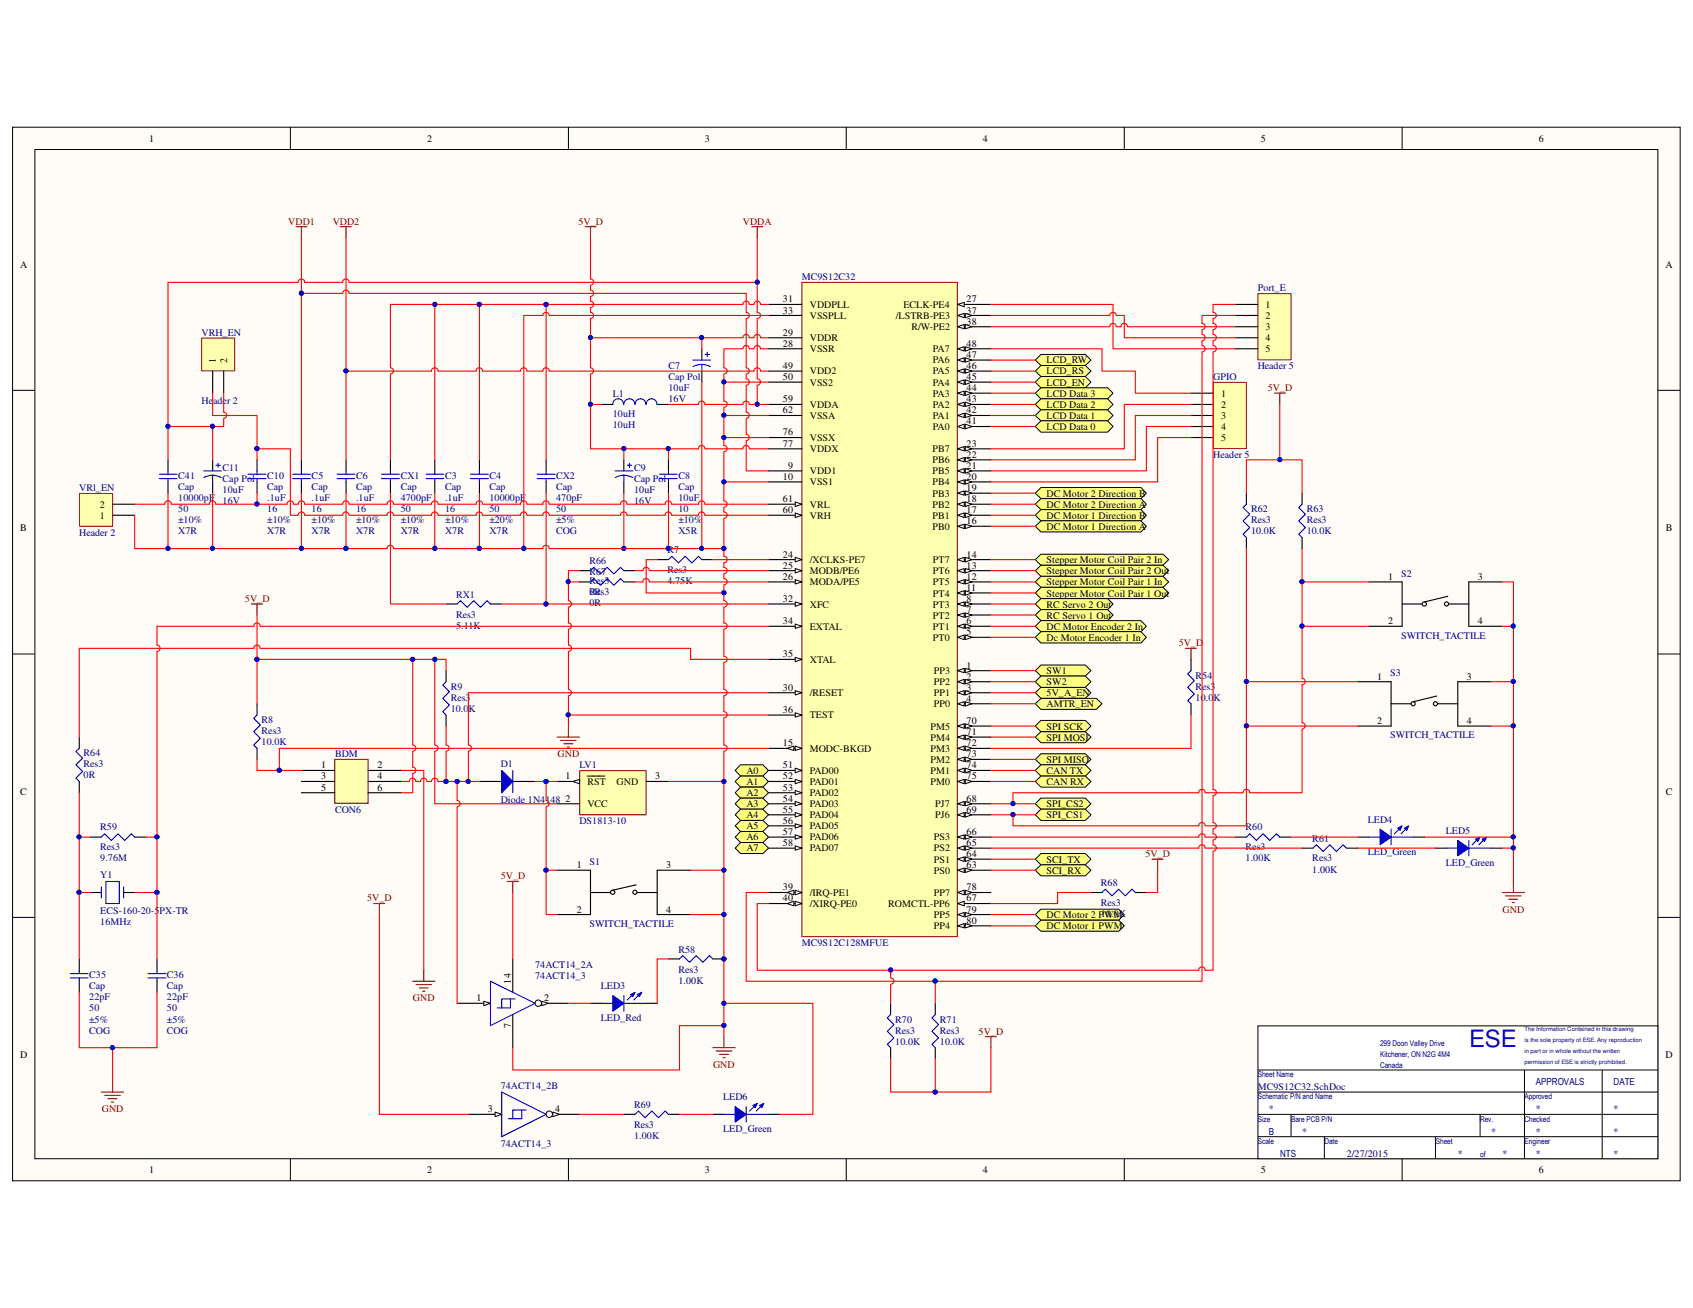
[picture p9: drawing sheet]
<svg xmlns="http://www.w3.org/2000/svg" width="279mm" height="216mm" viewBox="0 0 279 216" stroke-linecap="round" stroke-linejoin="round" font-family="sans-serif">
<defs><g id="words">
<text font-size="3.9" fill="#000080" x="242.4" y="172.8">ESE</text>
<g font-size="1.7">
<text x="24.6" y="23.4">1</text>
<text x="70.5" y="23.4">2</text>
<text x="116.3" y="23.4">3</text>
<text x="162.2" y="23.4">4</text>
<text x="208.1" y="23.4">5</text>
<text x="254" y="23.4">6</text>
<text x="3.3" y="44.2">A</text>
<text x="274.9" y="44.2">A</text>
<text x="129.2" y="49.9">31</text>
<text x="129.2" y="51.8">33</text>
<text x="133.6" y="50.8">VDDPLL</text>
<text x="133.6" y="52.7">VSSPLL</text>
<text x="147.8" y="52.7">/LSTRB-PE3</text>
<text x="149.1" y="50.8">ECLK-PE4</text>
<text x="159.5" y="49.9">27</text>
<text x="159.5" y="51.8">37</text>
<text x="159.5" y="53.6">38</text>
<text x="208.9" y="50.8">1</text>
<text x="208.9" y="52.7">2</text>
<text x="35.6" y="60" transform="rotate(-90 35.6 60)">1</text>
<text x="37.5" y="60" transform="rotate(-90 37.5 60)">2</text>
<text x="129.2" y="57.2">28</text>
<text x="129.2" y="55.4">29</text>
<text x="133.6" y="58.2">VSSR</text>
<text x="133.6" y="56.3">VDDR</text>
<text x="150.4" y="54.5">R/W-PE2</text>
<text x="154" y="60">PA6</text>
<text x="154" y="58.2">PA7</text>
<text x="159.5" y="59.1">47</text>
<text x="159.5" y="57.2">48</text>
<text x="172.7" y="60">LCD_RW</text>
<text x="208.9" y="54.5">3</text>
<text x="208.9" y="56.3">4</text>
<text x="208.9" y="58.2">5</text>
<text x="129.2" y="60.9">49</text>
<text x="129.2" y="62.7">50</text>
<text x="133.6" y="61.8">VDD2</text>
<text x="133.6" y="63.7">VSS2</text>
<text x="154" y="65.5">PA3</text>
<text x="154" y="63.7">PA4</text>
<text x="154" y="61.8">PA5</text>
<text x="159.5" y="64.6">44</text>
<text x="159.5" y="62.7">45</text>
<text x="159.5" y="60.9">46</text>
<text x="172.7" y="61.8">LCD_RS</text>
<text x="172.7" y="63.7">LCD_EN</text>
<text x="172.7" y="65.5">LCD Data 3</text>
<text x="201.5" y="65.5">1</text>
<text x="129.2" y="66.4">59</text>
<text x="129.2" y="68.2">62</text>
<text x="129.2" y="71.9">76</text>
<text x="133.6" y="67.3">VDDA</text>
<text x="133.6" y="69.1">VSSA</text>
<text x="154" y="71">PA0</text>
<text x="154" y="69.1">PA1</text>
<text x="154" y="67.3">PA2</text>
<text x="159.5" y="70.1">41</text>
<text x="159.5" y="68.2">42</text>
<text x="159.5" y="66.4">43</text>
<text x="172.7" y="67.3">LCD Data 2</text>
<text x="172.7" y="69.1">LCD Data 1</text>
<text x="172.7" y="71">LCD Data 0</text>
<text x="201.5" y="67.3">2</text>
<text x="201.5" y="69.1">3</text>
<text x="201.5" y="71">4</text>
<text x="129.2" y="73.7">77</text>
<text x="130" y="77.4">9</text>
<text x="133.6" y="72.8">VSSX</text>
<text x="133.6" y="74.6">VDDX</text>
<text x="153.9" y="76.5">PB6</text>
<text x="153.9" y="74.6">PB7</text>
<text x="159.5" y="77.4">21</text>
<text x="159.5" y="75.6">22</text>
<text x="159.5" y="73.7">23</text>
<text x="201.5" y="72.8">5</text>
<text x="16.5" y="83.8">2</text>
<text x="129.2" y="79.2">10</text>
<text x="129.2" y="82.9">61</text>
<text x="133.6" y="78.3">VDD1</text>
<text x="133.6" y="80.1">VSS1</text>
<text x="133.6" y="83.8">VRL</text>
<text x="153.9" y="83.8">PB2</text>
<text x="153.9" y="82">PB3</text>
<text x="153.9" y="80.1">PB4</text>
<text x="153.9" y="78.3">PB5</text>
<text x="159.5" y="82.9">18</text>
<text x="159.5" y="81.1">19</text>
<text x="159.5" y="79.2">20</text>
<text x="172.7" y="82">DC Motor 2 Direction B</text>
<text x="172.7" y="83.8">DC Motor 2 Direction A</text>
<text x="3.3" y="87.7">B</text>
<text x="16.5" y="85.6">1</text>
<text x="129.2" y="84.7">60</text>
<text x="133.6" y="85.6">VRH</text>
<text x="153.9" y="87.5">PB0</text>
<text x="153.9" y="85.6">PB1</text>
<text x="159.5" y="86.5">16</text>
<text x="159.5" y="84.7">17</text>
<text x="172.7" y="85.6">DC Motor 1 Direction B</text>
<text x="172.7" y="87.5">DC Motor 1 Direction A</text>
<text x="274.9" y="87.7">B</text>
<text x="129.2" y="92">24</text>
<text x="129.2" y="93.9">25</text>
<text x="129.2" y="95.7">26</text>
<text x="133.6" y="93">/XCLKS-PE7</text>
<text x="133.6" y="94.8">MODB/PE6</text>
<text x="154" y="94.8">PT6</text>
<text x="154" y="93">PT7</text>
<text x="159.5" y="95.7">12</text>
<text x="159.5" y="93.9">13</text>
<text x="159.5" y="92">14</text>
<text x="172.7" y="93">Stepper Motor Coil Pair 2 In</text>
<text x="172.7" y="94.8">Stepper Motor Coil Pair 2 Out</text>
<text x="229.1" y="95.7">1</text>
<text x="243.9" y="95.7">3</text>
<text x="129.2" y="99.4">32</text>
<text x="133.6" y="96.6">MODA/PE5</text>
<text x="133.6" y="100.3">XFC</text>
<text x="154" y="100.3">PT3</text>
<text x="154" y="98.5">PT4</text>
<text x="154" y="96.6">PT5</text>
<text x="159.5" y="101.2">7</text>
<text x="159.5" y="99.4">8</text>
<text x="159.5" y="97.5">11</text>
<text x="172.7" y="96.6">Stepper Motor Coil Pair 1 In</text>
<text x="172.7" y="98.5">Stepper Motor Coil Pair 1 Out</text>
<text x="172.7" y="100.3">RC Servo 2 Out</text>
<text x="129.2" y="103">34</text>
<text x="133.6" y="103.9">EXTAL</text>
<text x="154" y="105.8">PT0</text>
<text x="154" y="103.9">PT1</text>
<text x="154" y="102.1">PT2</text>
<text x="159.5" y="104.9">5</text>
<text x="159.5" y="103">6</text>
<text x="172.7" y="102.1">RC Servo 1 Out</text>
<text x="172.7" y="103.9">DC Motor Encoder 2 In</text>
<text x="172.7" y="105.8">Dc Motor Encoder 1 In</text>
<text x="229.1" y="103">2</text>
<text x="243.9" y="103">4</text>
<text x="129.2" y="108.5">35</text>
<text x="133.6" y="109.4">XTAL</text>
<text x="154.1" y="111.3">PP3</text>
<text x="154.1" y="113.1">PP2</text>
<text x="159.5" y="110.4">1</text>
<text x="159.5" y="112.2">2</text>
<text x="172.7" y="111.3">SW1</text>
<text x="172.7" y="113.1">SW2</text>
<text x="227.3" y="112.2">1</text>
<text x="242.1" y="112.2">3</text>
<text x="129.2" y="114">30</text>
<text x="129.2" y="117.7">36</text>
<text x="133.6" y="114.9">/RESET</text>
<text x="133.6" y="118.6">TEST</text>
<text x="154.1" y="114.9">PP1</text>
<text x="154.1" y="116.8">PP0</text>
<text x="159.5" y="119.5">70</text>
<text x="159.5" y="114">3</text>
<text x="159.5" y="115.8">4</text>
<text x="172.7" y="114.9">5V_A_EN</text>
<text x="172.7" y="116.8">AMTR_EN</text>
<text x="227.3" y="119.5">2</text>
<text x="242.1" y="119.5">4</text>
<text x="129.2" y="123.2">15</text>
<text x="133.6" y="124.1">MODC-BKGD</text>
<text x="153.5" y="120.4">PM5</text>
<text x="153.5" y="122.3">PM4</text>
<text x="153.5" y="124.1">PM3</text>
<text x="153.5" y="125.9">PM2</text>
<text x="159.5" y="121.3">71</text>
<text x="159.5" y="123.2">72</text>
<text x="159.5" y="125">73</text>
<text x="172.7" y="120.4">SPI SCK</text>
<text x="172.7" y="122.3">SPI MOSI</text>
<text x="172.7" y="125.9">SPI MISO</text>
<text x="3.3" y="131.2">C</text>
<text x="53" y="126.8">1</text>
<text x="53" y="128.7">3</text>
<text x="53" y="130.5">5</text>
<text x="62.3" y="126.8">2</text>
<text x="62.3" y="128.7">4</text>
<text x="62.3" y="130.5">6</text>
<text x="93.3" y="128.7">1</text>
<text x="96.9" y="129.6">RST</text>
<text x="101.8" y="129.6">GND</text>
<text x="108.1" y="128.7">3</text>
<text x="123.2" y="127.8">A0</text>
<text x="123.2" y="129.6">A1</text>
<text x="123.2" y="131.4">A2</text>
<text x="129.2" y="126.8">51</text>
<text x="129.2" y="128.7">52</text>
<text x="129.2" y="130.5">53</text>
<text x="133.6" y="127.8">PAD00</text>
<text x="133.6" y="129.6">PAD01</text>
<text x="133.6" y="131.4">PAD02</text>
<text x="153.5" y="127.8">PM1</text>
<text x="153.5" y="129.6">PM0</text>
<text x="159.5" y="126.8">74</text>
<text x="159.5" y="128.7">75</text>
<text x="172.7" y="127.8">CAN TX</text>
<text x="172.7" y="129.6">CAN RX</text>
<text x="274.9" y="131.2">C</text>
<text x="93.3" y="132.3">2</text>
<text x="96.9" y="133.2">VCC</text>
<text x="123.2" y="133.2">A3</text>
<text x="123.2" y="135.1">A4</text>
<text x="123.2" y="136.9">A5</text>
<text x="129.2" y="132.3">54</text>
<text x="129.2" y="134.2">55</text>
<text x="129.2" y="136">56</text>
<text x="129.2" y="137.8">57</text>
<text x="133.6" y="133.2">PAD03</text>
<text x="133.6" y="135.1">PAD04</text>
<text x="133.6" y="136.9">PAD05</text>
<text x="154.3" y="133.2">PJ7</text>
<text x="154.3" y="135.1">PJ6</text>
<text x="159.5" y="137.8">66</text>
<text x="159.5" y="132.3">68</text>
<text x="159.5" y="134.2">69</text>
<text x="172.7" y="133.2">SPI_CS2</text>
<text x="172.7" y="135.1">SPI_CS1</text>
<text x="95.2" y="143.3">1</text>
<text x="109.9" y="143.3">3</text>
<text x="123.2" y="138.7">A6</text>
<text x="123.2" y="140.5">A7</text>
<text x="129.2" y="139.7">58</text>
<text x="133.6" y="138.7">PAD06</text>
<text x="133.6" y="140.5">PAD07</text>
<text x="154.1" y="142.4">PS1</text>
<text x="154.1" y="140.5">PS2</text>
<text x="154.1" y="138.7">PS3</text>
<text x="159.5" y="143.3">63</text>
<text x="159.5" y="141.5">64</text>
<text x="159.5" y="139.7">65</text>
<text x="172.7" y="142.4">SCI_TX</text>
<text x="129.2" y="147">39</text>
<text x="129.2" y="148.8">40</text>
<text x="133.6" y="147.9">/IRQ-PE1</text>
<text x="133.6" y="149.7">/XIRQ-PE0</text>
<text x="146.6" y="149.7">ROMCTL-PP6</text>
<text x="154.1" y="144.2">PS0</text>
<text x="154.1" y="147.9">PP7</text>
<text x="159.5" y="148.8">67</text>
<text x="159.5" y="147">78</text>
<text x="172.7" y="144.2">SCI_RX</text>
<text x="95.2" y="150.6">2</text>
<text x="109.9" y="150.6">4</text>
<text x="154.1" y="151.6">PP5</text>
<text x="154.1" y="153.4">PP4</text>
<text x="159.5" y="150.6">79</text>
<text x="159.5" y="152.5">80</text>
<text x="172.7" y="151.6">DC Motor 2 PWM</text>
<text x="172.7" y="153.4">DC Motor 1 PWM</text>
<text x="78.7" y="165.3">1</text>
<text x="84.3" y="162.3" transform="rotate(-90 84.3 162.3)">14</text>
<text x="89.8" y="165.3">2</text>
<text x="84.3" y="169.8" transform="rotate(-90 84.3 169.8)">7</text>
<text x="3.3" y="174.7">D</text>
<text x="274.9" y="174.7">D</text>
<text x="80.5" y="183.6">3</text>
<text x="91.6" y="183.6">4</text>
<text x="24.6" y="193.7">1</text>
<text x="70.5" y="193.7">2</text>
<text x="116.3" y="193.7">3</text>
<text x="162.2" y="193.7">4</text>
<text x="208.1" y="193.7">5</text>
<text x="254" y="193.7">6</text>
</g>
<g font-size="1.7" fill="#800000">
<text x="47.6" y="37.1">VDD1</text>
<text x="54.9" y="37.1">VDD2</text>
<text x="95.5" y="37.1">5V_D</text>
<text x="122.6" y="37.1">VDDA</text>
<text x="209.2" y="64.6">5V_D</text>
<text x="40.4" y="99.4">5V_D</text>
<text x="194.5" y="106.7">5V_D</text>
<text x="92" y="125">GND</text>
<text x="189" y="141.5">5V_D</text>
<text x="60.6" y="148.8">5V_D</text>
<text x="82.6" y="145.2">5V_D</text>
<text x="248" y="150.6">GND</text>
<text x="68.2" y="165.3">GND</text>
<text x="161.5" y="170.8">5V_D</text>
<text x="117.7" y="176.3">GND</text>
<text x="16.8" y="183.6">GND</text>
</g>
<g font-size="1.7" fill="#000080">
<text x="132.3" y="46.3">MC9S12C32</text>
<text x="207.6" y="48.1">Port_E</text>
<text x="33.3" y="55.4">VRH_EN</text>
<text x="101.1" y="65.5">L1</text>
<text x="110.3" y="64.6">10uF</text>
<text x="110.3" y="60.9">C7</text>
<text x="110.3" y="62.7">Cap Pol</text>
<text x="200.2" y="62.7">GPIO</text>
<text x="207.6" y="60.9">Header 5</text>
<text x="33.3" y="66.8">Header 2</text>
<text x="101.1" y="70.6">10uH</text>
<text x="101.1" y="68.8">10uH</text>
<text x="110.3" y="66.4">16V</text>
<text x="36.7" y="77.8">C11</text>
<text x="104.6" y="77.8">C9</text>
<text x="200.2" y="75.6">Header 5</text>
<text x="13.1" y="81.1">VRl_EN</text>
<text x="29.4" y="79">C41</text>
<text x="29.4" y="80.9">Cap</text>
<text x="29.4" y="82.7">10000pF</text>
<text x="36.7" y="79.6">Cap Pol</text>
<text x="36.7" y="81.4">10uF</text>
<text x="36.7" y="83.3">16V</text>
<text x="44.1" y="82.7">.1uF</text>
<text x="44.1" y="79">C10</text>
<text x="44.1" y="80.9">Cap</text>
<text x="51.4" y="79">C5</text>
<text x="51.4" y="80.9">Cap</text>
<text x="51.4" y="82.7">.1uF</text>
<text x="58.8" y="82.7">.1uF</text>
<text x="58.8" y="79">C6</text>
<text x="58.8" y="80.9">Cap</text>
<text x="66.1" y="79">CX1</text>
<text x="66.1" y="80.9">Cap</text>
<text x="66.1" y="82.7">4700pF</text>
<text x="73.4" y="79">C3</text>
<text x="73.4" y="80.9">Cap</text>
<text x="73.4" y="82.7">.1uF</text>
<text x="80.8" y="79">C4</text>
<text x="80.8" y="80.9">Cap</text>
<text x="80.8" y="82.7">10000pF</text>
<text x="91.8" y="82.7">470pF</text>
<text x="91.8" y="79">CX2</text>
<text x="91.8" y="80.9">Cap</text>
<text x="104.6" y="79.6">Cap Pol</text>
<text x="104.6" y="81.4">10uF</text>
<text x="104.6" y="83.3">16V</text>
<text x="112" y="82.7">10uF</text>
<text x="112" y="79">C8</text>
<text x="112" y="80.9">Cap</text>
<text x="13.1" y="88.4">Header 2</text>
<text x="29.4" y="84.5">50</text>
<text x="29.4" y="86.4">±10%</text>
<text x="29.4" y="88.2">X7R</text>
<text x="44.1" y="84.5">16</text>
<text x="44.1" y="86.4">±10%</text>
<text x="44.1" y="88.2">X7R</text>
<text x="51.4" y="84.5">16</text>
<text x="51.4" y="86.4">±10%</text>
<text x="51.4" y="88.2">X7R</text>
<text x="58.8" y="84.5">16</text>
<text x="58.8" y="86.4">±10%</text>
<text x="58.8" y="88.2">X7R</text>
<text x="66.1" y="84.5">50</text>
<text x="66.1" y="86.4">±10%</text>
<text x="66.1" y="88.2">X7R</text>
<text x="73.4" y="84.5">16</text>
<text x="73.4" y="86.4">±10%</text>
<text x="73.4" y="88.2">X7R</text>
<text x="80.8" y="84.5">50</text>
<text x="80.8" y="86.4">±20%</text>
<text x="80.8" y="88.2">X7R</text>
<text x="91.8" y="84.5">50</text>
<text x="91.8" y="86.4">±5%</text>
<text x="91.8" y="88.2">COG</text>
<text x="112" y="84.5">10</text>
<text x="112" y="86.4">±10%</text>
<text x="112" y="88.2">X5R</text>
<text x="206.5" y="88.2">10.0K</text>
<text x="206.5" y="84.5">R62</text>
<text x="206.5" y="86.4">Res3</text>
<text x="215.6" y="88.2">10.0K</text>
<text x="215.6" y="84.5">R63</text>
<text x="215.6" y="86.4">Res3</text>
<text x="97.3" y="93.1">R66</text>
<text x="97.3" y="95">R67</text>
<text x="110.2" y="91.3">R7</text>
<text x="110.2" y="94.6">Res3</text>
<text x="231.2" y="95.2">S2</text>
<text x="75.3" y="98.6">RX1</text>
<text x="75.3" y="101.9">Res3</text>
<text x="97.3" y="96.4">Res3</text>
<text x="97.3" y="100.1">0R</text>
<text x="97.3" y="98.3">Res3</text>
<text x="97.3" y="98.3">0R</text>
<text x="110.2" y="96.4">4.75K</text>
<text x="75.3" y="103.8">5.11K</text>
<text x="231.2" y="105.4">SWITCH_TACTILE</text>
<text x="74.4" y="113.8">R9</text>
<text x="197.3" y="112">R54</text>
<text x="197.3" y="113.8">Res3</text>
<text x="229.4" y="111.6">S3</text>
<text x="43.2" y="119.3">R8</text>
<text x="74.4" y="117.5">10.0K</text>
<text x="74.4" y="115.7">Res3</text>
<text x="197.3" y="115.7">10.0K</text>
<text x="13.8" y="124.8">R64</text>
<text x="43.2" y="121.2">Res3</text>
<text x="43.2" y="123">10.0K</text>
<text x="55.3" y="125">BDM</text>
<text x="229.4" y="121.9">SWITCH_TACTILE</text>
<text x="13.8" y="128.5">0R</text>
<text x="13.8" y="126.7">Res3</text>
<text x="82.6" y="126.7">D1</text>
<text x="95.6" y="126.8">LV1</text>
<text x="16.6" y="137.1">R59</text>
<text x="55.3" y="134.2">CON6</text>
<text x="82.6" y="132.5">Diode 1N4148</text>
<text x="95.6" y="136">DS1813-10</text>
<text x="205.6" y="137.1">R60</text>
<text x="225.7" y="135.8">LED4</text>
<text x="238.6" y="137.6">LED5</text>
<text x="16.6" y="140.4">Res3</text>
<text x="16.6" y="142.2">9.76M</text>
<text x="97.3" y="142.7">S1</text>
<text x="205.6" y="140.4">Res3</text>
<text x="205.6" y="142.2">1.00K</text>
<text x="216.6" y="138.9">R61</text>
<text x="216.6" y="142.2">Res3</text>
<text x="225.7" y="141.1">LED_Green</text>
<text x="238.6" y="143">LED_Green</text>
<text x="16.6" y="144.9">Y1</text>
<text x="181.7" y="146.3">R68</text>
<text x="181.7" y="149.5">Res3</text>
<text x="216.6" y="144.1">1.00K</text>
<text x="16.6" y="152.7">16MHz</text>
<text x="16.6" y="150.8">ECS-160-20-5PX-TR</text>
<text x="97.3" y="153">SWITCH_TACTILE</text>
<text x="181.7" y="151.4">10.0K</text>
<text x="14.7" y="161.5">C35</text>
<text x="27.6" y="161.5">C36</text>
<text x="88.3" y="159.8">74ACT14_2A</text>
<text x="88.3" y="161.6">74ACT14_3</text>
<text x="112" y="157.2">R58</text>
<text x="112" y="160.5">Res3</text>
<text x="132.3" y="156.1">MC9S12C128MFUE</text>
<text x="14.7" y="163.3">Cap</text>
<text x="14.7" y="165.1">22pF</text>
<text x="14.7" y="166.9">50</text>
<text x="27.6" y="165.1">22pF</text>
<text x="27.6" y="166.9">50</text>
<text x="27.6" y="163.3">Cap</text>
<text x="99.1" y="163.3">LED3</text>
<text x="112" y="162.3">1.00K</text>
<text x="14.7" y="168.8">±5%</text>
<text x="14.7" y="170.6">COG</text>
<text x="27.6" y="168.8">±5%</text>
<text x="27.6" y="170.6">COG</text>
<text x="99.1" y="168.6">LED_Red</text>
<text x="147.7" y="172.4">10.0K</text>
<text x="147.7" y="168.8">R70</text>
<text x="147.7" y="170.6">Res3</text>
<text x="155.1" y="172.4">10.0K</text>
<text x="155.1" y="168.8">R71</text>
<text x="155.1" y="170.6">Res3</text>
<text x="82.6" y="179.7">74ACT14_2B</text>
<text x="207.6" y="179.9">MC9S12C32.SchDoc</text>
<text x="104.6" y="182.9">R69</text>
<text x="119.3" y="181.6">LED6</text>
<text x="209.4" y="183.6">*</text>
<text x="253.4" y="183.6">*</text>
<text x="266.3" y="183.6">*</text>
<text x="82.6" y="189.3">74ACT14_3</text>
<text x="104.6" y="188">1.00K</text>
<text x="104.6" y="186.2">Res3</text>
<text x="119.3" y="186.9">LED_Green</text>
<text x="214.9" y="187.3">*</text>
<text x="222.3" y="190.9">2/27/2015</text>
<text x="240.6" y="190.9">*</text>
<text x="246.1" y="187.3">*</text>
<text x="247.9" y="190.9">*</text>
<text x="253.4" y="190.9">*</text>
<text x="253.4" y="187.3">*</text>
<text x="266.3" y="190.9">*</text>
<text x="266.3" y="187.3">*</text>
</g>
<g font-size="1.6" fill="#000080">
<text x="253.4" y="179">APPROVALS</text>
<text x="266.3" y="179">DATE</text>
<text x="209.4" y="187.3">B</text>
<text x="211.2" y="190.9">NTS</text>
</g>
<g font-size="1.3" fill="#000080">
<text x="227.8" y="172.7">299 Doon Valley Drive</text>
<text x="207.6" y="177.8">Sheet Name</text>
<text x="227.8" y="174.5">Kitchener, ON N2G 4M4</text>
<text x="227.8" y="176.4">Canada</text>
<text x="207.6" y="181.5">Schematic P/N and Name</text>
<text x="207.6" y="185.2">Size</text>
<text x="213.1" y="185.2">Bare PCB P/N</text>
<text x="244.3" y="185.2">Rev.</text>
<text x="251.6" y="181.5">Approved</text>
<text x="251.6" y="185.2">Checked</text>
<text x="207.6" y="188.8">Scale</text>
<text x="218.6" y="188.8">Date</text>
<text x="236.9" y="188.8">Sheet</text>
<text x="244.3" y="191">of</text>
<text x="251.6" y="188.8">Engineer</text>
</g>
<g font-size="1" fill="#000080">
<text x="251.6" y="172">is the sole property of ESE. Any reproduction</text>
<text x="251.6" y="170.2">The Information Contained in this drawing</text>
<text x="251.6" y="173.9">in part or in whole without the written</text>
<text x="251.6" y="175.7">permission of ESE is strictly prohibited.</text>
</g>
</g></defs>
<path d="M2.1 21h275.2v173.9h-275.2z" fill="#fffcf8"/>
<path d="M2.1 21h275.2v173.9h-275.2z" fill="none" stroke="#000" stroke-width=".17"/>
<path d="M5.8 24.7h267.8v166.6h-267.8z" fill="#fffcf8"/>
<g fill="none" stroke="#000" stroke-width=".17">
<path d="M5.8 24.7h267.8v166.6h-267.8zM47.9 21v3.6M93.8 21v3.6M139.7 21v3.6M185.5 21v3.6M231.4 21v3.6M2.1 64.4h3.6M273.6 64.4h3.7M2.1 107.9h3.6M273.6 107.9h3.7M2.1 151.4h3.6M273.6 151.4h3.7"/>
<path d="M47.9 191.3v3.6M93.8 191.3v3.6M139.7 191.3v3.6M185.5 191.3v3.6M231.4 191.3v3.6"/>
</g>
<path d="M207.6 169.4h66v21.9h-66z" fill="#fff"/>
<path d="M207.6 176.6h66M207.6 169.3h66v22h-66zM251.6 176.6v14.7M264.4 176.6v14.7M207.6 180.3h66M207.6 183.9h66M207.6 187.6h66M213.1 183.9v3.7M218.6 187.6v3.7M236.9 187.6v3.7M244.3 183.9v3.7" fill="none" stroke="#000" stroke-width=".17"/>
<path d="M132.3 46.6h25.7v108h-25.7z" fill-rule="evenodd" fill="#ffffb0"/>
<path d="M132.3 46.6h25.7v108h-25.7z" fill="none" stroke="#800000" stroke-width=".18"/>
<path d="M158 110.7h5.5" fill="none" stroke="#000" stroke-width=".18"/>
<path d="M158 110.7l1.1-.4v.7z" fill="#fffcf8"/>
<path d="M158 110.7l1.1-.4v.7z" fill="none" stroke="#000" stroke-width=".17"/>
<path d="M159.3 110.3l1.1 .4-1.1 .3z" fill="#fffcf8"/>
<path d="M159.3 110.3l1.1 .4-1.1 .3z" fill="none" stroke="#000" stroke-width=".17"/>
<path d="M158 112.5h5.5" fill="none" stroke="#000" stroke-width=".18"/>
<path d="M158 112.5l1.1-.4v.8z" fill="#fffcf8"/>
<path d="M158 112.5l1.1-.4v.8z" fill="none" stroke="#000" stroke-width=".17"/>
<path d="M159.3 112.1l1.1 .4-1.1 .4z" fill="#fffcf8"/>
<path d="M159.3 112.1l1.1 .4-1.1 .4z" fill="none" stroke="#000" stroke-width=".17"/>
<path d="M158 114.3h5.5" fill="none" stroke="#000" stroke-width=".18"/>
<path d="M158 114.3l1.1-.3v.7z" fill="#fffcf8"/>
<path d="M158 114.3l1.1-.3v.7z" fill="none" stroke="#000" stroke-width=".17"/>
<path d="M159.3 114l1.1 .3-1.1 .4z" fill="#fffcf8"/>
<path d="M159.3 114l1.1 .3-1.1 .4z" fill="none" stroke="#000" stroke-width=".17"/>
<path d="M158 116.2h5.5" fill="none" stroke="#000" stroke-width=".18"/>
<path d="M158 116.2l1.1-.4v.7z" fill="#fffcf8"/>
<path d="M158 116.2l1.1-.4v.7z" fill="none" stroke="#000" stroke-width=".17"/>
<path d="M159.3 115.8l1.1 .4-1.1 .3z" fill="#fffcf8"/>
<path d="M159.3 115.8l1.1 .4-1.1 .3z" fill="none" stroke="#000" stroke-width=".17"/>
<path d="M158 105.2h5.5" fill="none" stroke="#000" stroke-width=".18"/>
<path d="M158 105.2l1.1-.4v.8z" fill="#fffcf8"/>
<path d="M158 105.2l1.1-.4v.8z" fill="none" stroke="#000" stroke-width=".17"/>
<path d="M159.3 104.8l1.1 .4-1.1 .4z" fill="#fffcf8"/>
<path d="M159.3 104.8l1.1 .4-1.1 .4z" fill="none" stroke="#000" stroke-width=".17"/>
<path d="M158 103.4h5.5" fill="none" stroke="#000" stroke-width=".18"/>
<path d="M158 103.4l1.1-.4v.7z" fill="#fffcf8"/>
<path d="M158 103.4l1.1-.4v.7z" fill="none" stroke="#000" stroke-width=".17"/>
<path d="M159.3 103l1.1 .4-1.1 .3z" fill="#fffcf8"/>
<path d="M159.3 103l1.1 .4-1.1 .3z" fill="none" stroke="#000" stroke-width=".17"/>
<path d="M158 101.5h5.5" fill="none" stroke="#000" stroke-width=".18"/>
<path d="M158 101.5l1.1-.3v.7z" fill="#fffcf8"/>
<path d="M158 101.5l1.1-.3v.7z" fill="none" stroke="#000" stroke-width=".17"/>
<path d="M159.3 101.2l1.1 .3-1.1 .4z" fill="#fffcf8"/>
<path d="M159.3 101.2l1.1 .3-1.1 .4z" fill="none" stroke="#000" stroke-width=".17"/>
<path d="M158 99.7h5.5" fill="none" stroke="#000" stroke-width=".18"/>
<path d="M158 99.7l1.1-.3v.7z" fill="#fffcf8"/>
<path d="M158 99.7l1.1-.3v.7z" fill="none" stroke="#000" stroke-width=".17"/>
<path d="M159.3 99.4l1.1 .3-1.1 .4z" fill="#fffcf8"/>
<path d="M159.3 99.4l1.1 .3-1.1 .4z" fill="none" stroke="#000" stroke-width=".17"/>
<path d="M126.8 77.7h5.5M126.8 79.5h5.5M158 97.9h5.5" fill="none" stroke="#000" stroke-width=".18"/>
<path d="M158 97.9l1.1-.4v.8z" fill="#fffcf8"/>
<path d="M158 97.9l1.1-.4v.8z" fill="none" stroke="#000" stroke-width=".17"/>
<path d="M159.3 97.5l1.1 .4-1.1 .4z" fill="#fffcf8"/>
<path d="M159.3 97.5l1.1 .4-1.1 .4z" fill="none" stroke="#000" stroke-width=".17"/>
<path d="M158 96.1h5.5" fill="none" stroke="#000" stroke-width=".18"/>
<path d="M158 96.1l1.1-.4v.7z" fill="#fffcf8"/>
<path d="M158 96.1l1.1-.4v.7z" fill="none" stroke="#000" stroke-width=".17"/>
<path d="M159.3 95.7l1.1 .4-1.1 .3z" fill="#fffcf8"/>
<path d="M159.3 95.7l1.1 .4-1.1 .3z" fill="none" stroke="#000" stroke-width=".17"/>
<path d="M158 94.2h5.5" fill="none" stroke="#000" stroke-width=".18"/>
<path d="M158 94.2l1.1-.3v.7z" fill="#fffcf8"/>
<path d="M158 94.2l1.1-.3v.7z" fill="none" stroke="#000" stroke-width=".17"/>
<path d="M159.3 93.9l1.1 .3-1.1 .4z" fill="#fffcf8"/>
<path d="M159.3 93.9l1.1 .3-1.1 .4z" fill="none" stroke="#000" stroke-width=".17"/>
<path d="M158 92.4h5.5" fill="none" stroke="#000" stroke-width=".18"/>
<path d="M158 92.4l1.1-.4v.8z" fill="#fffcf8"/>
<path d="M158 92.4l1.1-.4v.8z" fill="none" stroke="#000" stroke-width=".17"/>
<path d="M159.3 92l1.1 .4-1.1 .4z" fill="#fffcf8"/>
<path d="M159.3 92l1.1 .4-1.1 .4z" fill="none" stroke="#000" stroke-width=".17"/>
<path d="M126.8 123.5h5.5" fill="none" stroke="#000" stroke-width=".18"/>
<path d="M131.2 123.1l1.1 .4-1.1 .4z" fill="#fffcf8"/>
<path d="M131.2 123.1l1.1 .4-1.1 .4z" fill="none" stroke="#000" stroke-width=".17"/>
<path d="M129.9 123.5l1.1-.4v.8z" fill="#fffcf8"/>
<path d="M129.9 123.5l1.1-.4v.8z" fill="none" stroke="#000" stroke-width=".17"/>
<path d="M158 86.9h5.5" fill="none" stroke="#000" stroke-width=".18"/>
<path d="M158 86.9l1.1-.4v.7z" fill="#fffcf8"/>
<path d="M158 86.9l1.1-.4v.7z" fill="none" stroke="#000" stroke-width=".17"/>
<path d="M159.3 86.5l1.1 .4-1.1 .3z" fill="#fffcf8"/>
<path d="M159.3 86.5l1.1 .4-1.1 .3z" fill="none" stroke="#000" stroke-width=".17"/>
<path d="M158 85h5.5" fill="none" stroke="#000" stroke-width=".18"/>
<path d="M158 85l1.1-.3v.7z" fill="#fffcf8"/>
<path d="M158 85l1.1-.3v.7z" fill="none" stroke="#000" stroke-width=".17"/>
<path d="M159.3 84.7l1.1 .3-1.1 .4z" fill="#fffcf8"/>
<path d="M159.3 84.7l1.1 .3-1.1 .4z" fill="none" stroke="#000" stroke-width=".17"/>
<path d="M158 83.2h5.5" fill="none" stroke="#000" stroke-width=".18"/>
<path d="M158 83.2l1.1-.4v.8z" fill="#fffcf8"/>
<path d="M158 83.2l1.1-.4v.8z" fill="none" stroke="#000" stroke-width=".17"/>
<path d="M159.3 82.8l1.1 .4-1.1 .4z" fill="#fffcf8"/>
<path d="M159.3 82.8l1.1 .4-1.1 .4z" fill="none" stroke="#000" stroke-width=".17"/>
<path d="M158 81.4h5.5" fill="none" stroke="#000" stroke-width=".18"/>
<path d="M158 81.4l1.1-.4v.7z" fill="#fffcf8"/>
<path d="M158 81.4l1.1-.4v.7z" fill="none" stroke="#000" stroke-width=".17"/>
<path d="M159.3 81l1.1 .4-1.1 .3z" fill="#fffcf8"/>
<path d="M159.3 81l1.1 .4-1.1 .3z" fill="none" stroke="#000" stroke-width=".17"/>
<path d="M158 79.5h5.5" fill="none" stroke="#000" stroke-width=".18"/>
<path d="M158 79.5l1.1-.3v.7z" fill="#fffcf8"/>
<path d="M158 79.5l1.1-.3v.7z" fill="none" stroke="#000" stroke-width=".17"/>
<path d="M159.3 79.2l1.1 .3-1.1 .4z" fill="#fffcf8"/>
<path d="M159.3 79.2l1.1 .3-1.1 .4z" fill="none" stroke="#000" stroke-width=".17"/>
<path d="M158 77.7h5.5" fill="none" stroke="#000" stroke-width=".18"/>
<path d="M158 77.7l1.1-.4v.8z" fill="#fffcf8"/>
<path d="M158 77.7l1.1-.4v.8z" fill="none" stroke="#000" stroke-width=".17"/>
<path d="M159.3 77.3l1.1 .4-1.1 .4z" fill="#fffcf8"/>
<path d="M159.3 77.3l1.1 .4-1.1 .4z" fill="none" stroke="#000" stroke-width=".17"/>
<path d="M158 75.9h5.5" fill="none" stroke="#000" stroke-width=".18"/>
<path d="M158 75.9l1.1-.4v.7z" fill="#fffcf8"/>
<path d="M158 75.9l1.1-.4v.7z" fill="none" stroke="#000" stroke-width=".17"/>
<path d="M159.3 75.5l1.1 .4-1.1 .3z" fill="#fffcf8"/>
<path d="M159.3 75.5l1.1 .4-1.1 .3z" fill="none" stroke="#000" stroke-width=".17"/>
<path d="M158 74.1h5.5" fill="none" stroke="#000" stroke-width=".18"/>
<path d="M158 74.1l1.1-.4v.7z" fill="#fffcf8"/>
<path d="M158 74.1l1.1-.4v.7z" fill="none" stroke="#000" stroke-width=".17"/>
<path d="M159.3 73.7l1.1 .4-1.1 .3z" fill="#fffcf8"/>
<path d="M159.3 73.7l1.1 .4-1.1 .3z" fill="none" stroke="#000" stroke-width=".17"/>
<path d="M126.8 92.4h5.5" fill="none" stroke="#000" stroke-width=".18"/>
<path d="M131.2 92l1.1 .4-1.1 .4z" fill="#fffcf8"/>
<path d="M131.2 92l1.1 .4-1.1 .4z" fill="none" stroke="#000" stroke-width=".17"/>
<path d="M126.8 94.2h5.5" fill="none" stroke="#000" stroke-width=".18"/>
<path d="M131.2 93.9l1.1 .3-1.1 .4z" fill="#fffcf8"/>
<path d="M131.2 93.9l1.1 .3-1.1 .4z" fill="none" stroke="#000" stroke-width=".17"/>
<path d="M126.8 96.1h5.5" fill="none" stroke="#000" stroke-width=".18"/>
<path d="M131.2 95.7l1.1 .4-1.1 .3z" fill="#fffcf8"/>
<path d="M131.2 95.7l1.1 .4-1.1 .3z" fill="none" stroke="#000" stroke-width=".17"/>
<path d="M158 50.2h5.5" fill="none" stroke="#000" stroke-width=".18"/>
<path d="M158 50.2l1.1-.3v.7z" fill="#fffcf8"/>
<path d="M158 50.2l1.1-.3v.7z" fill="none" stroke="#000" stroke-width=".17"/>
<path d="M126.8 57.6h5.5M126.8 55.8h5.5M126.8 114.3h5.5" fill="none" stroke="#000" stroke-width=".18"/>
<path d="M131.2 114l1.1 .3-1.1 .4z" fill="#fffcf8"/>
<path d="M131.2 114l1.1 .3-1.1 .4z" fill="none" stroke="#000" stroke-width=".17"/>
<path d="M126.8 50.2h5.5M126.8 99.7h5.5" fill="none" stroke="#000" stroke-width=".18"/>
<path d="M131.2 99.4l1.1 .3-1.1 .4z" fill="#fffcf8"/>
<path d="M131.2 99.4l1.1 .3-1.1 .4z" fill="none" stroke="#000" stroke-width=".17"/>
<path d="M126.8 52.1h5.5M126.8 103.4h5.5" fill="none" stroke="#000" stroke-width=".18"/>
<path d="M131.2 103l1.1 .4-1.1 .3z" fill="#fffcf8"/>
<path d="M131.2 103l1.1 .4-1.1 .3z" fill="none" stroke="#000" stroke-width=".17"/>
<path d="M126.8 108.8h5.5" fill="none" stroke="#000" stroke-width=".18"/>
<path d="M131.2 108.5l1.1 .3-1.1 .4z" fill="#fffcf8"/>
<path d="M131.2 108.5l1.1 .3-1.1 .4z" fill="none" stroke="#000" stroke-width=".17"/>
<path d="M126.8 118h5.5" fill="none" stroke="#000" stroke-width=".18"/>
<path d="M131.2 117.6l1.1 .4-1.1 .4z" fill="#fffcf8"/>
<path d="M131.2 117.6l1.1 .4-1.1 .4z" fill="none" stroke="#000" stroke-width=".17"/>
<path d="M158 52.1h5.5" fill="none" stroke="#000" stroke-width=".18"/>
<path d="M158 52.1l1.1-.4v.8z" fill="#fffcf8"/>
<path d="M158 52.1l1.1-.4v.8z" fill="none" stroke="#000" stroke-width=".17"/>
<path d="M159.3 51.7l1.1 .4-1.1 .4z" fill="#fffcf8"/>
<path d="M159.3 51.7l1.1 .4-1.1 .4z" fill="none" stroke="#000" stroke-width=".17"/>
<path d="M158 53.9h5.5" fill="none" stroke="#000" stroke-width=".18"/>
<path d="M158 53.9l1.1-.3v.7z" fill="#fffcf8"/>
<path d="M158 53.9l1.1-.3v.7z" fill="none" stroke="#000" stroke-width=".17"/>
<path d="M159.3 53.6l1.1 .3-1.1 .4z" fill="#fffcf8"/>
<path d="M159.3 53.6l1.1 .3-1.1 .4z" fill="none" stroke="#000" stroke-width=".17"/>
<path d="M126.8 147.3h5.5" fill="none" stroke="#000" stroke-width=".18"/>
<path d="M131.2 146.9l1.1 .4-1.1 .4z" fill="#fffcf8"/>
<path d="M131.2 146.9l1.1 .4-1.1 .4z" fill="none" stroke="#000" stroke-width=".17"/>
<path d="M129.9 147.3l1.1-.4v.8z" fill="#fffcf8"/>
<path d="M129.9 147.3l1.1-.4v.8z" fill="none" stroke="#000" stroke-width=".17"/>
<path d="M126.8 149.1h5.5" fill="none" stroke="#000" stroke-width=".18"/>
<path d="M131.2 148.8l1.1 .3-1.1 .4z" fill="#fffcf8"/>
<path d="M131.2 148.8l1.1 .3-1.1 .4z" fill="none" stroke="#000" stroke-width=".17"/>
<path d="M129.9 149.1l1.1-.3v.7z" fill="#fffcf8"/>
<path d="M129.9 149.1l1.1-.3v.7z" fill="none" stroke="#000" stroke-width=".17"/>
<path d="M158 70.4h5.5" fill="none" stroke="#000" stroke-width=".18"/>
<path d="M158 70.4l1.1-.4v.8z" fill="#fffcf8"/>
<path d="M158 70.4l1.1-.4v.8z" fill="none" stroke="#000" stroke-width=".17"/>
<path d="M159.3 70l1.1 .4-1.1 .4z" fill="#fffcf8"/>
<path d="M159.3 70l1.1 .4-1.1 .4z" fill="none" stroke="#000" stroke-width=".17"/>
<path d="M158 68.6h5.5" fill="none" stroke="#000" stroke-width=".18"/>
<path d="M158 68.6l1.1-.4v.7z" fill="#fffcf8"/>
<path d="M158 68.6l1.1-.4v.7z" fill="none" stroke="#000" stroke-width=".17"/>
<path d="M159.3 68.2l1.1 .4-1.1 .3z" fill="#fffcf8"/>
<path d="M159.3 68.2l1.1 .4-1.1 .3z" fill="none" stroke="#000" stroke-width=".17"/>
<path d="M158 66.8h5.5" fill="none" stroke="#000" stroke-width=".18"/>
<path d="M158 66.8l1.1-.4v.7z" fill="#fffcf8"/>
<path d="M158 66.8l1.1-.4v.7z" fill="none" stroke="#000" stroke-width=".17"/>
<path d="M159.3 66.4l1.1 .4-1.1 .3z" fill="#fffcf8"/>
<path d="M159.3 66.4l1.1 .4-1.1 .3z" fill="none" stroke="#000" stroke-width=".17"/>
<path d="M158 64.9h5.5" fill="none" stroke="#000" stroke-width=".18"/>
<path d="M158 64.9l1.1-.3v.7z" fill="#fffcf8"/>
<path d="M158 64.9l1.1-.3v.7z" fill="none" stroke="#000" stroke-width=".17"/>
<path d="M159.3 64.6l1.1 .3-1.1 .4z" fill="#fffcf8"/>
<path d="M159.3 64.6l1.1 .3-1.1 .4z" fill="none" stroke="#000" stroke-width=".17"/>
<path d="M158 63.1h5.5" fill="none" stroke="#000" stroke-width=".18"/>
<path d="M158 63.1l1.1-.4v.8z" fill="#fffcf8"/>
<path d="M158 63.1l1.1-.4v.8z" fill="none" stroke="#000" stroke-width=".17"/>
<path d="M159.3 62.7l1.1 .4-1.1 .4z" fill="#fffcf8"/>
<path d="M159.3 62.7l1.1 .4-1.1 .4z" fill="none" stroke="#000" stroke-width=".17"/>
<path d="M158 61.3h5.5" fill="none" stroke="#000" stroke-width=".18"/>
<path d="M158 61.3l1.1-.4v.7z" fill="#fffcf8"/>
<path d="M158 61.3l1.1-.4v.7z" fill="none" stroke="#000" stroke-width=".17"/>
<path d="M159.3 60.9l1.1 .4-1.1 .3z" fill="#fffcf8"/>
<path d="M159.3 60.9l1.1 .4-1.1 .3z" fill="none" stroke="#000" stroke-width=".17"/>
<path d="M158 59.4h5.5" fill="none" stroke="#000" stroke-width=".18"/>
<path d="M158 59.4l1.1-.3v.7z" fill="#fffcf8"/>
<path d="M158 59.4l1.1-.3v.7z" fill="none" stroke="#000" stroke-width=".17"/>
<path d="M159.3 59.1l1.1 .3-1.1 .4z" fill="#fffcf8"/>
<path d="M159.3 59.1l1.1 .3-1.1 .4z" fill="none" stroke="#000" stroke-width=".17"/>
<path d="M158 57.6h5.5" fill="none" stroke="#000" stroke-width=".18"/>
<path d="M158 57.6l1.1-.4v.8z" fill="#fffcf8"/>
<path d="M158 57.6l1.1-.4v.8z" fill="none" stroke="#000" stroke-width=".17"/>
<path d="M159.3 57.2l1.1 .4-1.1 .4z" fill="#fffcf8"/>
<path d="M159.3 57.2l1.1 .4-1.1 .4z" fill="none" stroke="#000" stroke-width=".17"/>
<path d="M126.8 61.3h5.5M126.8 63.1h5.5M126.8 127.2h5.5" fill="none" stroke="#000" stroke-width=".18"/>
<path d="M131.2 126.8l1.1 .4-1.1 .4z" fill="#fffcf8"/>
<path d="M131.2 126.8l1.1 .4-1.1 .4z" fill="none" stroke="#000" stroke-width=".17"/>
<path d="M126.8 129h5.5" fill="none" stroke="#000" stroke-width=".18"/>
<path d="M131.2 128.7l1.1 .3-1.1 .4z" fill="#fffcf8"/>
<path d="M131.2 128.7l1.1 .3-1.1 .4z" fill="none" stroke="#000" stroke-width=".17"/>
<path d="M126.8 130.9h5.5" fill="none" stroke="#000" stroke-width=".18"/>
<path d="M131.2 130.5l1.1 .4-1.1 .3z" fill="#fffcf8"/>
<path d="M131.2 130.5l1.1 .4-1.1 .3z" fill="none" stroke="#000" stroke-width=".17"/>
<path d="M126.8 132.7h5.5" fill="none" stroke="#000" stroke-width=".18"/>
<path d="M131.2 132.3l1.1 .4-1.1 .3z" fill="#fffcf8"/>
<path d="M131.2 132.3l1.1 .4-1.1 .3z" fill="none" stroke="#000" stroke-width=".17"/>
<path d="M126.8 134.5h5.5" fill="none" stroke="#000" stroke-width=".18"/>
<path d="M131.2 134.1l1.1 .4-1.1 .4z" fill="#fffcf8"/>
<path d="M131.2 134.1l1.1 .4-1.1 .4z" fill="none" stroke="#000" stroke-width=".17"/>
<path d="M126.8 136.3h5.5" fill="none" stroke="#000" stroke-width=".18"/>
<path d="M131.2 136l1.1 .3-1.1 .4z" fill="#fffcf8"/>
<path d="M131.2 136l1.1 .3-1.1 .4z" fill="none" stroke="#000" stroke-width=".17"/>
<path d="M126.8 138.2h5.5" fill="none" stroke="#000" stroke-width=".18"/>
<path d="M131.2 137.8l1.1 .4-1.1 .3z" fill="#fffcf8"/>
<path d="M131.2 137.8l1.1 .4-1.1 .3z" fill="none" stroke="#000" stroke-width=".17"/>
<path d="M126.8 140h5.5" fill="none" stroke="#000" stroke-width=".18"/>
<path d="M131.2 139.6l1.1 .4-1.1 .3z" fill="#fffcf8"/>
<path d="M131.2 139.6l1.1 .4-1.1 .3z" fill="none" stroke="#000" stroke-width=".17"/>
<path d="M126.8 66.8h5.5M126.8 85h5.5" fill="none" stroke="#000" stroke-width=".18"/>
<path d="M131.2 84.7l1.1 .3-1.1 .4z" fill="#fffcf8"/>
<path d="M131.2 84.7l1.1 .3-1.1 .4z" fill="none" stroke="#000" stroke-width=".17"/>
<path d="M126.8 83.2h5.5" fill="none" stroke="#000" stroke-width=".18"/>
<path d="M131.2 82.8l1.1 .4-1.1 .4z" fill="#fffcf8"/>
<path d="M131.2 82.8l1.1 .4-1.1 .4z" fill="none" stroke="#000" stroke-width=".17"/>
<path d="M126.8 68.6h5.5M158 143.6h5.5" fill="none" stroke="#000" stroke-width=".18"/>
<path d="M158 143.6l1.1-.3v.7z" fill="#fffcf8"/>
<path d="M158 143.6l1.1-.3v.7z" fill="none" stroke="#000" stroke-width=".17"/>
<path d="M159.3 143.3l1.1 .3-1.1 .4z" fill="#fffcf8"/>
<path d="M159.3 143.3l1.1 .3-1.1 .4z" fill="none" stroke="#000" stroke-width=".17"/>
<path d="M158 141.8h5.5" fill="none" stroke="#000" stroke-width=".18"/>
<path d="M158 141.8l1.1-.4v.8z" fill="#fffcf8"/>
<path d="M158 141.8l1.1-.4v.8z" fill="none" stroke="#000" stroke-width=".17"/>
<path d="M159.3 141.4l1.1 .4-1.1 .4z" fill="#fffcf8"/>
<path d="M159.3 141.4l1.1 .4-1.1 .4z" fill="none" stroke="#000" stroke-width=".17"/>
<path d="M158 140h5.5" fill="none" stroke="#000" stroke-width=".18"/>
<path d="M158 140l1.1-.4v.7z" fill="#fffcf8"/>
<path d="M158 140l1.1-.4v.7z" fill="none" stroke="#000" stroke-width=".17"/>
<path d="M159.3 139.6l1.1 .4-1.1 .3z" fill="#fffcf8"/>
<path d="M159.3 139.6l1.1 .4-1.1 .3z" fill="none" stroke="#000" stroke-width=".17"/>
<path d="M158 138.2h5.5" fill="none" stroke="#000" stroke-width=".18"/>
<path d="M158 138.2l1.1-.4v.7z" fill="#fffcf8"/>
<path d="M158 138.2l1.1-.4v.7z" fill="none" stroke="#000" stroke-width=".17"/>
<path d="M159.3 137.8l1.1 .4-1.1 .3z" fill="#fffcf8"/>
<path d="M159.3 137.8l1.1 .4-1.1 .3z" fill="none" stroke="#000" stroke-width=".17"/>
<path d="M158 149.1h5.5" fill="none" stroke="#000" stroke-width=".18"/>
<path d="M158 149.1l1.1-.3v.7z" fill="#fffcf8"/>
<path d="M158 149.1l1.1-.3v.7z" fill="none" stroke="#000" stroke-width=".17"/>
<path d="M158 132.7h5.5" fill="none" stroke="#000" stroke-width=".18"/>
<path d="M158 132.7l1.1-.4v.7z" fill="#fffcf8"/>
<path d="M158 132.7l1.1-.4v.7z" fill="none" stroke="#000" stroke-width=".17"/>
<path d="M159.3 132.3l1.1 .4-1.1 .3z" fill="#fffcf8"/>
<path d="M159.3 132.3l1.1 .4-1.1 .3z" fill="none" stroke="#000" stroke-width=".17"/>
<path d="M158 134.5h5.5" fill="none" stroke="#000" stroke-width=".18"/>
<path d="M158 134.5l1.1-.4v.8z" fill="#fffcf8"/>
<path d="M158 134.5l1.1-.4v.8z" fill="none" stroke="#000" stroke-width=".17"/>
<path d="M159.3 134.1l1.1 .4-1.1 .4z" fill="#fffcf8"/>
<path d="M159.3 134.1l1.1 .4-1.1 .4z" fill="none" stroke="#000" stroke-width=".17"/>
<path d="M158 119.8h5.5" fill="none" stroke="#000" stroke-width=".18"/>
<path d="M158 119.8l1.1-.3v.7z" fill="#fffcf8"/>
<path d="M158 119.8l1.1-.3v.7z" fill="none" stroke="#000" stroke-width=".17"/>
<path d="M159.3 119.5l1.1 .3-1.1 .4z" fill="#fffcf8"/>
<path d="M159.3 119.5l1.1 .3-1.1 .4z" fill="none" stroke="#000" stroke-width=".17"/>
<path d="M158 121.7h5.5" fill="none" stroke="#000" stroke-width=".18"/>
<path d="M158 121.7l1.1-.4v.7z" fill="#fffcf8"/>
<path d="M158 121.7l1.1-.4v.7z" fill="none" stroke="#000" stroke-width=".17"/>
<path d="M159.3 121.3l1.1 .4-1.1 .3z" fill="#fffcf8"/>
<path d="M159.3 121.3l1.1 .4-1.1 .3z" fill="none" stroke="#000" stroke-width=".17"/>
<path d="M158 123.5h5.5" fill="none" stroke="#000" stroke-width=".18"/>
<path d="M158 123.5l1.1-.4v.8z" fill="#fffcf8"/>
<path d="M158 123.5l1.1-.4v.8z" fill="none" stroke="#000" stroke-width=".17"/>
<path d="M159.3 123.1l1.1 .4-1.1 .4z" fill="#fffcf8"/>
<path d="M159.3 123.1l1.1 .4-1.1 .4z" fill="none" stroke="#000" stroke-width=".17"/>
<path d="M158 125.3h5.5" fill="none" stroke="#000" stroke-width=".18"/>
<path d="M158 125.3l1.1-.3v.7z" fill="#fffcf8"/>
<path d="M158 125.3l1.1-.3v.7z" fill="none" stroke="#000" stroke-width=".17"/>
<path d="M159.3 125l1.1 .3-1.1 .4z" fill="#fffcf8"/>
<path d="M159.3 125l1.1 .3-1.1 .4z" fill="none" stroke="#000" stroke-width=".17"/>
<path d="M158 127.2h5.5" fill="none" stroke="#000" stroke-width=".18"/>
<path d="M158 127.2l1.1-.4v.8z" fill="#fffcf8"/>
<path d="M158 127.2l1.1-.4v.8z" fill="none" stroke="#000" stroke-width=".17"/>
<path d="M159.3 126.8l1.1 .4-1.1 .4z" fill="#fffcf8"/>
<path d="M159.3 126.8l1.1 .4-1.1 .4z" fill="none" stroke="#000" stroke-width=".17"/>
<path d="M158 129h5.5" fill="none" stroke="#000" stroke-width=".18"/>
<path d="M158 129l1.1-.3v.7z" fill="#fffcf8"/>
<path d="M158 129l1.1-.3v.7z" fill="none" stroke="#000" stroke-width=".17"/>
<path d="M159.3 128.7l1.1 .3-1.1 .4z" fill="#fffcf8"/>
<path d="M159.3 128.7l1.1 .3-1.1 .4z" fill="none" stroke="#000" stroke-width=".17"/>
<path d="M126.8 72.2h5.5M126.8 74.1h5.5M158 147.3h5.5" fill="none" stroke="#000" stroke-width=".18"/>
<path d="M158 147.3l1.1-.4v.8z" fill="#fffcf8"/>
<path d="M158 147.3l1.1-.4v.8z" fill="none" stroke="#000" stroke-width=".17"/>
<path d="M159.3 146.9l1.1 .4-1.1 .4z" fill="#fffcf8"/>
<path d="M159.3 146.9l1.1 .4-1.1 .4z" fill="none" stroke="#000" stroke-width=".17"/>
<path d="M158 151h5.5" fill="none" stroke="#000" stroke-width=".18"/>
<path d="M158 151l1.1-.4v.7z" fill="#fffcf8"/>
<path d="M158 151l1.1-.4v.7z" fill="none" stroke="#000" stroke-width=".17"/>
<path d="M159.3 150.6l1.1 .4-1.1 .3z" fill="#fffcf8"/>
<path d="M159.3 150.6l1.1 .4-1.1 .3z" fill="none" stroke="#000" stroke-width=".17"/>
<path d="M158 152.8h5.5" fill="none" stroke="#000" stroke-width=".18"/>
<path d="M158 152.8l1.1-.4v.8z" fill="#fffcf8"/>
<path d="M158 152.8l1.1-.4v.8z" fill="none" stroke="#000" stroke-width=".17"/>
<path d="M159.3 152.4l1.1 .4-1.1 .4z" fill="#fffcf8"/>
<path d="M159.3 152.4l1.1 .4-1.1 .4z" fill="none" stroke="#000" stroke-width=".17"/>
<path d="M117.6 172.9h3.7M118.2 173.5h2.6M118.7 174h1.5M119.3 174.6h.4M119.5 171.1v1.8" fill="none" stroke="#800000" stroke-width=".18"/>
<path d="M115.8 57.6v1.8M103 75.9v1.8M103 79.5v1.9M110.3 75.9v1.8M110.3 79.5v1.9M115.8 61.3v1.8" fill="none" stroke="#000" stroke-width=".18"/>
<g fill="none" stroke="#00f" stroke-width=".18">
<path d="M114.3 59.4h3M116.4 58.5h.7M116.7 58.1v.8M101.5 77.7h2.9M103 78.4l.7 .2 .7 .2M103 78.4l-.8 .1-.6 .3M103 78.4v1.1M103.5 76.8h.8M103.9 76.5v.7M108.8 78.3h3M108.8 79h3M110.3 77.7v.6"/>
<path d="M110.3 79v.5M115.8 60.2l.8 .1 .6 .2M115.8 60.2h-.7l-.7 .3M115.8 60.2v1.1"/>
</g>
<path d="M170.9 141.8l.9-.9h7.3l.9 .9-.9 .9h-7.3z" fill-rule="evenodd" fill="#ffff80"/>
<path d="M170.9 141.8l.9-.9h7.3l.9 .9-.9 .9h-7.3z" fill="none" stroke="#000" stroke-width=".17"/>
<path d="M170.9 143.6l.9-.9h7.3l.9 .9-.9 1h-7.3z" fill-rule="evenodd" fill="#ffff80"/>
<path d="M170.9 143.6l.9-.9h7.3l.9 .9-.9 1h-7.3z" fill="none" stroke="#000" stroke-width=".17"/>
<path d="M48.9 37.4h1.8M49.7 37.4v1.9M56.2 37.4h1.8M57.1 37.4v1.9M96.6 37.4h1.8M97.5 37.4v1.9M124.1 37.4h1.8M125 37.4v1.9" fill="none" stroke="#800000" stroke-width=".18"/>
<g fill="none" stroke="#000" stroke-width=".18">
<path d="M49.7 75.9v1.8M49.7 79.5v1.9M57.1 75.9v1.8M57.1 79.5v1.9M64.4 75.9v1.8M64.4 79.5v1.9M71.8 75.9v1.8M71.8 79.5v1.9M79.1 75.9v1.8M79.1 79.5v1.9M90.1 75.9v1.8M90.1 79.5v1.9"/>
<path d="M73.6 99.7h1.8M80.9 99.7h1.9"/>
</g>
<g fill="none" stroke="#00f" stroke-width=".18">
<path d="M48.3 78.3h2.9M48.3 79h2.9M49.7 77.7v.6M49.7 79v.5M55.6 78.3h2.9M55.6 79h2.9M57.1 77.7v.6M57.1 79v.5M62.9 78.3h3M62.9 79h3M64.4 77.7v.6M64.4 79v.5"/>
<path d="M70.3 78.3h2.9M70.3 79h2.9M71.8 77.7v.6M71.8 79v.5M77.6 78.3h3M77.6 79h3M79.1 77.7v.6M79.1 79v.5M88.6 78.3h3M88.6 79h3M90.1 77.7v.6M90.1 79v.5"/>
<path d="M75.4 99.7l.6-.6 1.1 1.1 1.1-1.1 1.1 1.1 1.1-1.1 .5 .6"/>
</g>
<path d="M33.3 55.8h5.4v5.4h-5.4z" fill="#ffffb0"/>
<path d="M33.3 55.8h5.4v5.4h-5.4z" fill="none" stroke="#800000" stroke-width=".17"/>
<path d="M35.1 61.3v3.6M36.9 61.3v3.6" fill="none" stroke="#000" stroke-width=".18"/>
<path d="M13.2 81.5h5.4v5.4h-5.4z" fill="#ffffb0"/>
<path d="M13.1 81.4h5.5v5.5h-5.5z" fill="none" stroke="#800000" stroke-width=".17"/>
<path d="M27.7 75.9v1.8M27.7 79.5v1.9M35.1 75.9v1.8M35.1 79.5v1.9M42.4 75.9v1.8M42.4 79.5v1.9M18.6 85h3.6M18.6 83.2h3.6" fill="none" stroke="#000" stroke-width=".18"/>
<g fill="none" stroke="#00f" stroke-width=".18">
<path d="M26.3 78.3h2.9M26.3 79h2.9M27.7 77.7v.6M27.7 79v.5M33.6 77.7h2.9M35.1 78.4l.7 .2 .7 .2M35.1 78.4l-.8 .1-.6 .3M35.1 78.4v1.1M35.6 76.8h.8M36 76.5v.7M40.9 78.3h3M40.9 79h3"/>
<path d="M42.4 77.7v.6M42.4 79v.5"/>
</g>
<path d="M170.9 59.4l.9-.9h7.3l.9 .9-.9 .9h-7.3z" fill-rule="evenodd" fill="#ffff80"/>
<path d="M170.9 59.4l.9-.9h7.3l.9 .9-.9 .9h-7.3z" fill="none" stroke="#000" stroke-width=".17"/>
<path d="M170.9 61.3l.9-1h7.3l.9 1-.9 .8h-7.3z" fill-rule="evenodd" fill="#ffff80"/>
<path d="M170.9 61.3l.9-1h7.3l.9 1-.9 .8h-7.3z" fill="none" stroke="#000" stroke-width=".17"/>
<path d="M170.9 63.1l.9-1h7.3l.9 1-.9 .9h-7.3z" fill-rule="evenodd" fill="#ffff80"/>
<path d="M170.9 63.1l.9-1h7.3l.9 1-.9 .9h-7.3z" fill="none" stroke="#000" stroke-width=".17"/>
<path d="M170.9 64.9l.9-.9h11l.9 .9-.9 .9h-11z" fill-rule="evenodd" fill="#ffff80"/>
<path d="M170.9 64.9l.9-.9h11l.9 .9-.9 .9h-11z" fill="none" stroke="#000" stroke-width=".17"/>
<path d="M170.9 66.8l.9-1h11l.9 1-.9 .8h-11z" fill-rule="evenodd" fill="#ffff80"/>
<path d="M170.9 66.8l.9-1h11l.9 1-.9 .8h-11z" fill="none" stroke="#000" stroke-width=".17"/>
<path d="M170.9 68.6l.9-1h11l.9 1-.9 .9h-11z" fill-rule="evenodd" fill="#ffff80"/>
<path d="M170.9 68.6l.9-1h11l.9 1-.9 .9h-11z" fill="none" stroke="#000" stroke-width=".17"/>
<path d="M170.9 70.4l.9-.9h11l.9 .9-.9 .9h-11z" fill-rule="evenodd" fill="#ffff80"/>
<path d="M170.9 70.4l.9-.9h11l.9 .9-.9 .9h-11z" fill="none" stroke="#000" stroke-width=".17"/>
<path d="M170.9 81.4l.9-.9h16.5l.9 .9-.9 .9h-16.5z" fill-rule="evenodd" fill="#ffff80"/>
<path d="M170.9 81.4l.9-.9h16.5l.9 .9-.9 .9h-16.5z" fill="none" stroke="#000" stroke-width=".17"/>
<path d="M170.9 83.2l.9-.9h16.5l.9 .9-.9 .9h-16.5z" fill-rule="evenodd" fill="#ffff80"/>
<path d="M170.9 83.2l.9-.9h16.5l.9 .9-.9 .9h-16.5z" fill="none" stroke="#000" stroke-width=".17"/>
<path d="M170.9 85l.9-.9h16.5l.9 .9-.9 1h-16.5z" fill-rule="evenodd" fill="#ffff80"/>
<path d="M170.9 85l.9-.9h16.5l.9 .9-.9 1h-16.5z" fill="none" stroke="#000" stroke-width=".17"/>
<path d="M170.9 92.4l.9-.9h20.1l1 .9-1 .9h-20.1z" fill-rule="evenodd" fill="#ffff80"/>
<path d="M170.9 92.4l.9-.9h20.1l1 .9-1 .9h-20.1z" fill="none" stroke="#000" stroke-width=".17"/>
<path d="M170.9 94.2l.9-.9h20.1l1 .9-1 .9h-20.1z" fill-rule="evenodd" fill="#ffff80"/>
<path d="M170.9 94.2l.9-.9h20.1l1 .9-1 .9h-20.1z" fill="none" stroke="#000" stroke-width=".17"/>
<path d="M170.9 96.1l.9-1h20.1l1 1-1 .8h-20.1z" fill-rule="evenodd" fill="#ffff80"/>
<path d="M170.9 96.1l.9-1h20.1l1 1-1 .8h-20.1z" fill="none" stroke="#000" stroke-width=".17"/>
<path d="M170.9 97.9l.9-1h20.1l1 1-1 .9h-20.1z" fill-rule="evenodd" fill="#ffff80"/>
<path d="M170.9 97.9l.9-1h20.1l1 1-1 .9h-20.1z" fill="none" stroke="#000" stroke-width=".17"/>
<path d="M170.9 99.7l.9-.9h11l.9 .9-.9 .9h-11z" fill-rule="evenodd" fill="#ffff80"/>
<path d="M170.9 99.7l.9-.9h11l.9 .9-.9 .9h-11z" fill="none" stroke="#000" stroke-width=".17"/>
<path d="M170.9 101.5l.9-.9h11l.9 .9-.9 .9h-11z" fill-rule="evenodd" fill="#ffff80"/>
<path d="M170.9 101.5l.9-.9h11l.9 .9-.9 .9h-11z" fill="none" stroke="#000" stroke-width=".17"/>
<path d="M170.9 103.4l.9-1h16.5l.9 1-.9 .9h-16.5z" fill-rule="evenodd" fill="#ffff80"/>
<path d="M170.9 103.4l.9-1h16.5l.9 1-.9 .9h-16.5z" fill="none" stroke="#000" stroke-width=".17"/>
<path d="M170.9 105.2l.9-.9h16.5l.9 .9-.9 .9h-16.5z" fill-rule="evenodd" fill="#ffff80"/>
<path d="M170.9 105.2l.9-.9h16.5l.9 .9-.9 .9h-16.5z" fill="none" stroke="#000" stroke-width=".17"/>
<path d="M170.9 114.3l.9-.8h7.3l.9 .8-.9 1h-7.3z" fill-rule="evenodd" fill="#ffff80"/>
<path d="M170.9 114.3l.9-.8h7.3l.9 .8-.9 1h-7.3z" fill="none" stroke="#000" stroke-width=".17"/>
<path d="M170.9 116.2l.9-.9h9.1l1 .9-1 .9h-9.1z" fill-rule="evenodd" fill="#ffff80"/>
<path d="M170.9 116.2l.9-.9h9.1l1 .9-1 .9h-9.1z" fill="none" stroke="#000" stroke-width=".17"/>
<path d="M170.9 119.8l.9-.9h7.3l.9 .9-.9 1h-7.3z" fill-rule="evenodd" fill="#ffff80"/>
<path d="M170.9 119.8l.9-.9h7.3l.9 .9-.9 1h-7.3z" fill="none" stroke="#000" stroke-width=".17"/>
<path d="M170.9 121.7l.9-.9h7.3l.9 .9-.9 .9h-7.3z" fill-rule="evenodd" fill="#ffff80"/>
<path d="M170.9 121.7l.9-.9h7.3l.9 .9-.9 .9h-7.3z" fill="none" stroke="#000" stroke-width=".17"/>
<path d="M170.9 125.3l.9-.9h7.3l.9 .9-.9 .9h-7.3z" fill-rule="evenodd" fill="#ffff80"/>
<path d="M170.9 125.3l.9-.9h7.3l.9 .9-.9 .9h-7.3z" fill="none" stroke="#000" stroke-width=".17"/>
<path d="M170.9 127.2l.9-1h7.3l.9 1-.9 .9h-7.3z" fill-rule="evenodd" fill="#ffff80"/>
<path d="M170.9 127.2l.9-1h7.3l.9 1-.9 .9h-7.3z" fill="none" stroke="#000" stroke-width=".17"/>
<path d="M170.9 129l.9-.9h7.3l.9 .9-.9 .9h-7.3z" fill-rule="evenodd" fill="#ffff80"/>
<path d="M170.9 129l.9-.9h7.3l.9 .9-.9 .9h-7.3z" fill="none" stroke="#000" stroke-width=".17"/>
<path d="M170.9 132.7l.9-1h7.3l.9 1-.9 .9h-7.3z" fill-rule="evenodd" fill="#ffff80"/>
<path d="M170.9 132.7l.9-1h7.3l.9 1-.9 .9h-7.3z" fill="none" stroke="#000" stroke-width=".17"/>
<path d="M170.9 134.5l.9-.9h7.3l.9 .9-.9 .9h-7.3z" fill-rule="evenodd" fill="#ffff80"/>
<path d="M170.9 134.5l.9-.9h7.3l.9 .9-.9 .9h-7.3z" fill="none" stroke="#000" stroke-width=".17"/>
<path d="M170.9 151l.9-.9h12.8l.9 .9-.9 .9h-12.8z" fill-rule="evenodd" fill="#ffff80"/>
<path d="M170.9 151l.9-.9h12.8l.9 .9-.9 .9h-12.8z" fill="none" stroke="#000" stroke-width=".17"/>
<path d="M170.9 152.8l.9-.9h12.8l.9 .9-.9 .9h-12.8z" fill-rule="evenodd" fill="#ffff80"/>
<path d="M170.9 152.8l.9-.9h12.8l.9 .9-.9 .9h-12.8z" fill="none" stroke="#000" stroke-width=".17"/>
<path d="M170.9 86.9l.9-.9h16.5l.9 .9-.9 .9h-16.5z" fill-rule="evenodd" fill="#ffff80"/>
<path d="M170.9 86.9l.9-.9h16.5l.9 .9-.9 .9h-16.5z" fill="none" stroke="#000" stroke-width=".17"/>
<path d="M55.2 125.3h5.5v7.3h-5.5z" fill-rule="evenodd" fill="#ffffb0"/>
<path d="M41.5 99.7h1.8M42.4 99.7v1.8M55.2 125.3h5.5v7.3h-5.5zM68.1 162h3.7M68.7 162.5h2.5M69.2 163.1h1.5M69.8 163.6h.3M69.9 160.1v1.9" fill="none" stroke="#800000" stroke-width=".18"/>
<path d="M42.4 116.2v1.8M73.6 110.7v1.8M73.6 118v1.8M42.4 123.5v1.8M49.7 127.2h5.5M49.7 129h5.5M49.7 130.9h5.5M60.7 127.2h5.6M60.7 129h5.6M60.7 130.9h5.6" fill="none" stroke="#000" stroke-width=".18"/>
<path d="M42.4 118l-.5 .6 1.1 1.1-1.1 1.1 1.1 1.1-1.1 1.1 .5 .5M73.6 112.5l-.5 .6 1.1 1.1-1.1 1.1 1.1 1.1-1.1 1.1 .5 .5" fill="none" stroke="#00f" stroke-width=".18"/>
<path d="M95.7 127.3h10.9v7.2h-10.9z" fill="#ffffb0"/>
<path d="M95.7 127.2h10.9v7.3h-10.9z" fill="none" stroke="#800000" stroke-width=".17"/>
<path d="M91.9 129h3.7" fill="none" stroke="#000" stroke-width=".18"/>
<path d="M94.5 129l1.1-.3v.7z" fill="#fffcf8"/>
<path d="M94.5 129l1.1-.3v.7z" fill="none" stroke="#000" stroke-width=".17"/>
<path d="M79.1 129h3.7M84.6 129h3.7M91.9 132.7h3.7M96.9 128.1h2.9M106.6 129h3.7" fill="none" stroke="#000" stroke-width=".18"/>
<path d="M82.8 127.2l1.8 1.8-1.8 1.9z" fill="#00f"/>
<path d="M110.3 92.4l.6-.6 1.1 1.1 1.1-1.1 1.1 1.1 1.1-1.1 .5 .6M196.6 110.7l-.6 .6 1.1 1.1-1.1 1.1 1.1 1.1-1.1 1.1 .6 .5M82.8 127.2l1.8 1.8-1.8 1.9zM84.6 127.2v3.7" fill="none" stroke="#00f" stroke-width=".18"/>
<g fill="none" stroke="#000" stroke-width=".18">
<path d="M108.5 92.4h1.8M115.8 92.4h1.8M196.6 108.8v1.9M196.6 116.2v1.8M91.9 143.6h5.6v7.4h-5.6M97.5 147.3h3.3M105 146l-3.9 .9M105.2 147.3h3.3M110.3 158.3h1.8M114 143.6h-5.5v7.4h5.5M117.6 158.3h1.9"/>
<circle cx="101.1" cy="147.3" r=".35"/>
<circle cx="104.8" cy="147.3" r=".34"/>
</g>
<path d="M93.8 119.8v1.9M195.6 107h1.8M196.6 107v1.8M91.9 121.7h3.7M92.5 122.2h2.6M93 122.8h1.5M93.6 123.3h.4" fill="none" stroke="#800000" stroke-width=".18"/>
<circle cx="119.5" cy="158.3" r=".34" fill="#000080"/>
<circle cx="119.5" cy="158.3" r=".34" fill="none" stroke="#000080" stroke-width=".17"/>
<path d="M112.1 158.3l.6-.6 1.1 1.1 1.1-1.1 1.1 1.1 1.1-1.1 .5 .6" fill="none" stroke="#00f" stroke-width=".18"/>
<circle cx="119.5" cy="158.3" r=".34" fill="#000080"/>
<circle cx="119.5" cy="158.3" r=".34" fill="none" stroke="#000080" stroke-width=".17"/>
<g fill="none" stroke="#00f" stroke-width=".18">
<path d="M13.1 123.5l-.6 .5 1.1 1.1-1.1 1.1 1.1 1.1-1.1 1.1 .6 .6M16.7 138.2l.6-.6 1.1 1.1 1.1-1.1 1.1 1.1 1.1-1.1 .5 .6M16.7 146.4v1.8M17.5 145.5h2.2v3.6h-2.2zM20.4 146.4v1.8M11.6 160.7h2.9M11.6 161.4h2.9M13.1 160.1v.6M13.1 161.4v.6M24.4 160.7h3M24.4 161.4h3M25.9 160.1v.6"/>
<path d="M25.9 161.4v.6"/>
</g>
<path d="M13.1 121.7v1.8M13.1 129v1.9M14.9 138.2h1.8M22.2 138.2h1.9M13.1 158.3v1.8M14.9 147.3h1.8M20.4 147.3h1.8M25.9 158.3v1.8M13.1 162v1.8M25.9 162v1.8" fill="none" stroke="#000" stroke-width=".18"/>
<path d="M18.6 178.4v1.9M16.7 180.3h3.7M17.3 180.8h2.6M17.8 181.4h1.5M18.4 181.9h.4" fill="none" stroke="#800000" stroke-width=".18"/>
<path d="M207.6 48.5h5.5v10.9h-5.5z" fill="#ffffb0"/>
<path d="M207.6 48.5h5.5v10.9h-5.5z" fill="none" stroke="#800000" stroke-width=".17"/>
<path d="M203.9 50.2h3.7M203.9 52.1h3.7M203.9 53.9h3.7M203.9 55.8h3.7M203.9 57.6h3.7" fill="none" stroke="#000" stroke-width=".18"/>
<path d="M122.2 126.2h3.7l.9 1-.9 .9h-3.7l-.9-.9z" fill-rule="evenodd" fill="#ffff80"/>
<path d="M122.2 126.2h3.7l.9 1-.9 .9h-3.7l-.9-.9z" fill="none" stroke="#000" stroke-width=".17"/>
<path d="M121.3 129l.9-.9h3.7l.9 .9-.9 .9h-3.7z" fill-rule="evenodd" fill="#ffff80"/>
<path d="M121.3 129l.9-.9h3.7l.9 .9-.9 .9h-3.7z" fill="none" stroke="#000" stroke-width=".17"/>
<path d="M122.2 129.9h3.7l.9 1-.9 .8h-3.7l-.9-.8z" fill-rule="evenodd" fill="#ffff80"/>
<path d="M122.2 129.9h3.7l.9 1-.9 .8h-3.7l-.9-.8z" fill="none" stroke="#000" stroke-width=".17"/>
<path d="M122.2 131.7h3.7l.9 1-.9 .9h-3.7l-.9-.9z" fill-rule="evenodd" fill="#ffff80"/>
<path d="M122.2 131.7h3.7l.9 1-.9 .9h-3.7l-.9-.9z" fill="none" stroke="#000" stroke-width=".17"/>
<path d="M122.2 133.6h3.7l.9 .9-.9 .9h-3.7l-.9-.9z" fill-rule="evenodd" fill="#ffff80"/>
<path d="M122.2 133.6h3.7l.9 .9-.9 .9h-3.7l-.9-.9z" fill="none" stroke="#000" stroke-width=".17"/>
<path d="M121.3 136.3l.9-.9h3.7l.9 .9-.9 .9h-3.7z" fill-rule="evenodd" fill="#ffff80"/>
<path d="M121.3 136.3l.9-.9h3.7l.9 .9-.9 .9h-3.7z" fill="none" stroke="#000" stroke-width=".17"/>
<path d="M122.2 137.2h3.7l.9 1-.9 .9h-3.7l-.9-.9z" fill-rule="evenodd" fill="#ffff80"/>
<path d="M122.2 137.2h3.7l.9 1-.9 .9h-3.7l-.9-.9z" fill="none" stroke="#000" stroke-width=".17"/>
<path d="M122.2 139.1h3.7l.9 .9-.9 .9h-3.7l-.9-.9z" fill-rule="evenodd" fill="#ffff80"/>
<path d="M122.2 139.1h3.7l.9 .9-.9 .9h-3.7l-.9-.9z" fill="none" stroke="#000" stroke-width=".17"/>
<path d="M99.3 165.6h1.8M103 164.3v2.6M103 165.6h3.6" fill="none" stroke="#00f" stroke-width=".18"/>
<path d="M101.1 164.3l1.9 1.3-1.9 1.3z" fill="#00f"/>
<path d="M101.1 164.3l1.9 1.3-1.9 1.3z" fill="none" stroke="#00f" stroke-width=".18"/>
<path d="M105.2 164.2l.7-.4-.4 .7z" fill="#00f"/>
<path d="M105.2 164.2l.7-.4-.4 .7z" fill="none" stroke="#00f" stroke-width=".18"/>
<path d="M104.1 164.2l.7-.4-.4 .7z" fill="#00f"/>
<path d="M238.8 140h1.8M242.4 138.7v2.6M242.4 140h3.7M104.1 164.2l.7-.4-.4 .7zM104.6 164l-1.1 1.1M105.7 164l-1.1 1.1" fill="none" stroke="#00f" stroke-width=".18"/>
<path d="M97.5 165.6h1.8M106.6 165.6h1.9" fill="none" stroke="#000" stroke-width=".18"/>
<path d="M240.6 138.7l1.8 1.3-1.8 1.3z" fill="#00f"/>
<path d="M240.6 138.7l1.8 1.3-1.8 1.3z" fill="none" stroke="#00f" stroke-width=".18"/>
<path d="M244.6 138.5l.8-.3-.4 .7z" fill="#00f"/>
<path d="M244.6 138.5l.8-.3-.4 .7z" fill="none" stroke="#00f" stroke-width=".18"/>
<path d="M243.5 138.5l.8-.3-.4 .7z" fill="#00f"/>
<path d="M225.9 138.2h1.9M229.6 136.9v2.5M229.6 138.2h3.7M243.5 138.5l.8-.3-.4 .7zM244.1 138.3l-1.1 1.1M245.2 138.3l-1.1 1.1" fill="none" stroke="#00f" stroke-width=".18"/>
<path d="M236.9 140h1.9M246.1 140h1.8" fill="none" stroke="#000" stroke-width=".18"/>
<path d="M227.8 136.9l1.8 1.3-1.8 1.2z" fill="#00f"/>
<path d="M227.8 136.9l1.8 1.3-1.8 1.2z" fill="none" stroke="#00f" stroke-width=".18"/>
<path d="M231.8 136.7l.7-.4-.3 .8z" fill="#00f"/>
<path d="M231.8 136.7l.7-.4-.3 .8z" fill="none" stroke="#00f" stroke-width=".18"/>
<path d="M230.7 136.7l.7-.4-.3 .8z" fill="#00f"/>
<path d="M101.1 66.8a.89 .89 0 0 1 .9-1 .89 .89 0 0 1 .9 1M103 66.8a.91 .91 0 0 1 .9-1 .91 .91 0 0 1 .9 1M104.8 66.8a.89 .89 0 0 1 .9-1 .89 .89 0 0 1 .9 1M106.6 66.8a.89 .89 0 0 1 .9-1 .89 .89 0 0 1 .9 1M205.7 83.2l-.6 .6 1.1 1.1-1.1 1.1 1.1 1.1-1.1 1.1 .6 .5M214.9 83.2l-.6 .6 1.1 1.1-1.1 1.1 1.1 1.1-1.1 1.1 .6 .5M205.7 138.2l.5-.6 1.1 1.1 1.1-1.1 1.1 1.1 1.2-1.1 .5 .6M216.7 140l.6-.6 1.1 1.1 1.1-1.1 1.1 1.1 1.1-1.1 .5 .6M230.7 136.7l.7-.4-.3 .8zM231.2 136.5l-1.1 1.1M232.3 136.5l-1.1 1.1" fill="none" stroke="#00f" stroke-width=".18"/>
<g fill="none" stroke="#000" stroke-width=".18">
<path d="M99.3 66.8h1.8M108.5 66.8h1.8M205.7 81.4v1.8M205.7 88.7v1.9M214.9 81.4v1.8M214.9 88.7v1.9M225.9 96.1h5.5v7.3h-5.5M231.4 99.7h3.3M238.9 98.4l-3.8 1M239.1 99.7h3.3M247.9 96.1h-5.5v7.3h5.5M224.1 112.5h5.5v7.3h-5.5"/>
<path d="M229.6 116.2h3.3M237.1 114.9l-3.8 .9M237.3 116.2h3.3M246.1 112.5h-5.5v7.3h5.5M203.9 138.2h1.8M211.2 138.2h1.9M214.9 140h1.8M222.2 140h1.9M224.1 138.2h1.8M233.3 138.2h1.8"/>
<circle cx="235.1" cy="99.7" r=".35"/>
<circle cx="238.7" cy="99.7" r=".34"/>
<circle cx="233.2" cy="116.2" r=".34"/>
<circle cx="236.9" cy="116.2" r=".34"/>
</g>
<path d="M210.3 64.9h1.8M211.2 64.9v1.9M247.9 147.3h3.7M248.5 147.9h2.5M249 148.4h1.5M249.6 149h.3M249.8 145.5v1.8" fill="none" stroke="#800000" stroke-width=".18"/>
<path d="M200.3 63.2h5.4v10.8h-5.4z" fill="#ffffb0"/>
<path d="M200.2 63.1h5.5v10.9h-5.5z" fill="none" stroke="#800000" stroke-width=".17"/>
<path d="M196.6 64.9h3.6M196.6 66.8h3.6M196.6 68.6h3.6M196.6 70.4h3.6M196.6 72.2h3.6M95.6 94.2h1.9M95.6 96.1h1.9M103 94.2h1.8M103 96.1h1.8M180 147.3h1.9M187.4 147.3h1.8" fill="none" stroke="#000" stroke-width=".18"/>
<path d="M97.5 94.2l.5-.6 1.1 1.1 1.1-1.1 1.1 1.1 1.1-1.1 .6 .6M97.5 96.1l.5-.6 1.1 1.1 1.1-1.1 1.1 1.1 1.1-1.1 .6 .6M181.9 147.3l.5-.5 1.1 1.1 1.1-1.1 1.1 1.1 1.1-1.1 .6 .5" fill="none" stroke="#00f" stroke-width=".18"/>
<path d="M190.1 141.8h1.8M191.1 141.8v1.8" fill="none" stroke="#800000" stroke-width=".18"/>
<path d="M170.9 110.7l.9-.9h7.3l.9 .9-.9 .9h-7.3z" fill-rule="evenodd" fill="#ffff80"/>
<path d="M170.9 110.7l.9-.9h7.3l.9 .9-.9 .9h-7.3z" fill="none" stroke="#000" stroke-width=".17"/>
<path d="M170.9 112.5l.9-.9h7.3l.9 .9-.9 1h-7.3z" fill-rule="evenodd" fill="#ffff80"/>
<path d="M170.9 112.5l.9-.9h7.3l.9 .9-.9 1h-7.3z" fill="none" stroke="#000" stroke-width=".17"/>
<path d="M80.9 162l7.4 3.6-7.4 3.7zM84.2 164.9v1.5h-2.2M85 164.9h-2.2v1.5" fill="none" stroke="#00f" stroke-width=".18"/>
<path d="M75.4 165.6h5.5" fill="none" stroke="#000" stroke-width=".18"/>
<path d="M79.8 165.3l1.1 .3-1.1 .4z" fill="#fffcf8"/>
<path d="M79.8 165.3l1.1 .3-1.1 .4z" fill="none" stroke="#000" stroke-width=".17"/>
<path d="M88.3 165.6h5.5" fill="none" stroke="#000" stroke-width=".18"/>
<circle cx="88.8" cy="165.6" r=".54" fill="#fffcf8"/>
<circle cx="88.8" cy="165.6" r=".54" fill="none" stroke="#000" stroke-width=".17"/>
<path d="M89.4 165.3l1.1 .3-1.1 .4z" fill="#fffcf8"/>
<path d="M89.4 165.3l1.1 .3-1.1 .4z" fill="none" stroke="#000" stroke-width=".17"/>
<path d="M84.6 158.3v5.5M84.6 167.5v5.4" fill="none" stroke="#000" stroke-width=".18"/>
<path d="M119.5 79.5h7.3" fill="none" stroke="#f00" stroke-width=".18"/>
<circle cx="119.5" cy="79.5" r=".34" fill="#000080"/>
<circle cx="119.5" cy="79.5" r=".34" fill="none" stroke="#000080" stroke-width=".17"/>
<path d="M119.5 63.1h7.3" fill="none" stroke="#f00" stroke-width=".18"/>
<circle cx="119.5" cy="63" r=".34" fill="#000080"/>
<circle cx="119.5" cy="63" r=".34" fill="none" stroke="#000080" stroke-width=".17"/>
<path d="M119.5 68.6h7.3" fill="none" stroke="#f00" stroke-width=".18"/>
<circle cx="119.5" cy="68.5" r=".34" fill="#000080"/>
<circle cx="119.5" cy="68.5" r=".34" fill="none" stroke="#000080" stroke-width=".17"/>
<path d="M119.5 72.2h7.3" fill="none" stroke="#f00" stroke-width=".18"/>
<circle cx="119.5" cy="72.2" r=".34" fill="#000080"/>
<circle cx="119.5" cy="72.2" r=".34" fill="none" stroke="#000080" stroke-width=".17"/>
<path d="M103 74.1v1.8" fill="none" stroke="#f00" stroke-width=".18"/>
<circle cx="103" cy="74" r=".34" fill="#000080"/>
<circle cx="103" cy="74" r=".34" fill="none" stroke="#000080" stroke-width=".17"/>
<path d="M110.3 74.1v1.8" fill="none" stroke="#f00" stroke-width=".18"/>
<circle cx="110.3" cy="74" r=".33" fill="#000080"/>
<circle cx="110.3" cy="74" r=".33" fill="none" stroke="#000080" stroke-width=".17"/>
<path d="M110.3 81.4v9.2" fill="none" stroke="#f00" stroke-width=".18"/>
<circle cx="110.3" cy="90.5" r=".34" fill="#000080"/>
<circle cx="110.3" cy="90.5" r=".34" fill="none" stroke="#000080" stroke-width=".17"/>
<path d="M115.8 63.1v27.5" fill="none" stroke="#f00" stroke-width=".18"/>
<circle cx="115.8" cy="90.5" r=".34" fill="#000080"/>
<circle cx="115.8" cy="90.5" r=".34" fill="none" stroke="#000080" stroke-width=".17"/>
<path d="M115.8 55.8v1.8" fill="none" stroke="#f00" stroke-width=".18"/>
<circle cx="115.8" cy="55.7" r=".34" fill="#000080"/>
<circle cx="115.8" cy="55.7" r=".34" fill="none" stroke="#000080" stroke-width=".17"/>
<path d="M90.1 50.2v25.7" fill="none" stroke="#f00" stroke-width=".18"/>
<circle cx="90.1" cy="50.2" r=".35" fill="#000080"/>
<circle cx="90.1" cy="50.2" r=".35" fill="none" stroke="#000080" stroke-width=".17"/>
<path d="M79.1 50.2v25.7" fill="none" stroke="#f00" stroke-width=".18"/>
<circle cx="79.1" cy="50.2" r=".35" fill="#000080"/>
<circle cx="79.1" cy="50.2" r=".35" fill="none" stroke="#000080" stroke-width=".17"/>
<path d="M79.1 81.4v9.2" fill="none" stroke="#f00" stroke-width=".18"/>
<circle cx="79.1" cy="90.5" r=".35" fill="#000080"/>
<circle cx="79.1" cy="90.5" r=".35" fill="none" stroke="#000080" stroke-width=".17"/>
<path d="M90.6 52.1a.53 .53 0 0 0-.5-.5 .53 .53 0 0 0-.5 .5h-3.2v38.5M90.7 52.1h36.1" fill="none" stroke="#f00" stroke-width=".18"/>
<circle cx="86.4" cy="90.5" r=".34" fill="#000080"/>
<circle cx="86.4" cy="90.5" r=".34" fill="none" stroke="#000080" stroke-width=".17"/>
<path d="M103 81.4v9.2" fill="none" stroke="#f00" stroke-width=".18"/>
<circle cx="103" cy="90.5" r=".34" fill="#000080"/>
<circle cx="103" cy="90.5" r=".34" fill="none" stroke="#000080" stroke-width=".17"/>
<path d="M90.1 81.4v18.3" fill="none" stroke="#f00" stroke-width=".18"/>
<circle cx="90.1" cy="99.7" r=".35" fill="#000080"/>
<circle cx="90.1" cy="99.7" r=".35" fill="none" stroke="#000080" stroke-width=".17"/>
<path d="M71.8 50.2v25.7M64.4 81.4v18.3h9.2" fill="none" stroke="#f00" stroke-width=".18"/>
<circle cx="71.8" cy="50.2" r=".34" fill="#000080"/>
<circle cx="71.8" cy="50.2" r=".34" fill="none" stroke="#000080" stroke-width=".17"/>
<path d="M97.5 66.8h1.8" fill="none" stroke="#f00" stroke-width=".18"/>
<circle cx="97.4" cy="66.7" r=".34" fill="#000080"/>
<circle cx="97.4" cy="66.7" r=".34" fill="none" stroke="#000080" stroke-width=".17"/>
<path d="M125 39.3v12.3a.51 .51 0 0 1 .5 .5 .51 .51 0 0 1-.5 .5M125 52.6v9.9a.53 .53 0 0 1 .5 .6 .53 .53 0 0 1-.5 .5M125 63.6v3.2" fill="none" stroke="#f00" stroke-width=".18"/>
<circle cx="125" cy="66.7" r=".34" fill="#000080"/>
<circle cx="125" cy="66.7" r=".34" fill="none" stroke="#000080" stroke-width=".17"/>
<circle cx="125" cy="46.6" r=".34" fill="#000080"/>
<circle cx="125" cy="46.6" r=".34" fill="none" stroke="#000080" stroke-width=".17"/>
<path d="M71.8 81.4v9.2" fill="none" stroke="#f00" stroke-width=".18"/>
<circle cx="71.8" cy="90.5" r=".34" fill="#000080"/>
<circle cx="71.8" cy="90.5" r=".34" fill="none" stroke="#000080" stroke-width=".17"/>
<path d="M57.1 61.3h14.1a.55 .55 0 0 1 .6-.6 .55 .55 0 0 1 .5 .6h6.3a.53 .53 0 0 1 .5-.6 .53 .53 0 0 1 .5 .6M79.7 61.3h6.2a.53 .53 0 0 1 .5-.6 .53 .53 0 0 1 .6 .6M87 61.3h2.6a.53 .53 0 0 1 .5-.6 .53 .53 0 0 1 .5 .6M90.7 61.3h33.7a.55 .55 0 0 1 .6-.6 .55 .55 0 0 1 .5 .6h1.3" fill="none" stroke="#f00" stroke-width=".18"/>
<circle cx="57.1" cy="61.2" r=".35" fill="#000080"/>
<circle cx="57.1" cy="61.2" r=".35" fill="none" stroke="#000080" stroke-width=".17"/>
<path d="M57.1 39.3v36.6" fill="none" stroke="#f00" stroke-width=".18"/>
<circle cx="57.1" cy="61.2" r=".35" fill="#000080"/>
<circle cx="57.1" cy="61.2" r=".35" fill="none" stroke="#000080" stroke-width=".17"/>
<path d="M49.7 39.3v36.6" fill="none" stroke="#f00" stroke-width=".18"/>
<circle cx="49.7" cy="48.4" r=".34" fill="#000080"/>
<circle cx="49.7" cy="48.4" r=".34" fill="none" stroke="#000080" stroke-width=".17"/>
<path d="M57.1 81.4v9.2" fill="none" stroke="#f00" stroke-width=".18"/>
<circle cx="57.1" cy="90.5" r=".35" fill="#000080"/>
<circle cx="57.1" cy="90.5" r=".35" fill="none" stroke="#000080" stroke-width=".17"/>
<path d="M49.7 48.4h6.9a.53 .53 0 0 1 .5-.5 .53 .53 0 0 1 .5 .5M57.7 48.4h65.4v3.2a.51 .51 0 0 1 .6 .5 .51 .51 0 0 1-.6 .5M123.1 52.6v8.1a.51 .51 0 0 1 .6 .5 .51 .51 0 0 1-.6 .5M123.1 61.8v.7a.53 .53 0 0 1 .6 .6 .53 .53 0 0 1-.6 .5M123.1 63.6v4.4a.51 .51 0 0 1 .6 .5 .51 .51 0 0 1-.6 .5M123.1 69.1v2.6a.53 .53 0 0 1 .6 .5 .53 .53 0 0 1-.6 .5M123.1 72.8v4.9h3.7" fill="none" stroke="#f00" stroke-width=".18"/>
<circle cx="49.7" cy="48.4" r=".34" fill="#000080"/>
<circle cx="49.7" cy="48.4" r=".34" fill="none" stroke="#000080" stroke-width=".17"/>
<path d="M49.7 81.4v9.2" fill="none" stroke="#f00" stroke-width=".18"/>
<circle cx="49.7" cy="90.5" r=".34" fill="#000080"/>
<circle cx="49.7" cy="90.5" r=".34" fill="none" stroke="#000080" stroke-width=".17"/>
<path d="M57.6 46.6a.53 .53 0 0 0-.5-.5 .53 .53 0 0 0-.5 .5h-6.3a.55 .55 0 0 0-.6-.5 .55 .55 0 0 0-.5 .5h-21.5v29.3M57.7 46.6h67.3" fill="none" stroke="#f00" stroke-width=".18"/>
<circle cx="27.7" cy="70.4" r=".34" fill="#000080"/>
<circle cx="27.7" cy="70.4" r=".34" fill="none" stroke="#000080" stroke-width=".17"/>
<circle cx="125" cy="46.6" r=".34" fill="#000080"/>
<circle cx="125" cy="46.6" r=".34" fill="none" stroke="#000080" stroke-width=".17"/>
<path d="M35.1 81.4v9.2" fill="none" stroke="#f00" stroke-width=".18"/>
<circle cx="35.1" cy="90.5" r=".34" fill="#000080"/>
<circle cx="35.1" cy="90.5" r=".34" fill="none" stroke="#000080" stroke-width=".17"/>
<path d="M42.4 74.1h5.5v10.9h1.3a.55 .55 0 0 1 .5-.5 .55 .55 0 0 1 .6 .5h6.3a.53 .53 0 0 1 .5-.5 .53 .53 0 0 1 .5 .5M57.7 85h6.2a.53 .53 0 0 1 .5-.5 .53 .53 0 0 1 .5 .5M65 85h6.2a.55 .55 0 0 1 .6-.5 .55 .55 0 0 1 .5 .5h6.3a.53 .53 0 0 1 .5-.5 .53 .53 0 0 1 .5 .5M79.7 85h6.2a.53 .53 0 0 1 .5-.5 .53 .53 0 0 1 .6 .5M87 85h2.6a.53 .53 0 0 1 .5-.5 .53 .53 0 0 1 .5 .5M90.7 85h11.7a.53 .53 0 0 1 .5-.5 .53 .53 0 0 1 .6 .5M103.5 85h6.3a.53 .53 0 0 1 .5-.5 .53 .53 0 0 1 .5 .5M110.9 85h4.4a.53 .53 0 0 1 .5-.5 .53 .53 0 0 1 .5 .5M116.4 85h10.4" fill="none" stroke="#f00" stroke-width=".18"/>
<circle cx="42.4" cy="74" r=".34" fill="#000080"/>
<circle cx="42.4" cy="74" r=".34" fill="none" stroke="#000080" stroke-width=".17"/>
<path d="M35.1 64.9v3.7h7.3v7.3" fill="none" stroke="#f00" stroke-width=".18"/>
<circle cx="42.4" cy="74" r=".34" fill="#000080"/>
<circle cx="42.4" cy="74" r=".34" fill="none" stroke="#000080" stroke-width=".17"/>
<path d="M35.1 70.4v5.5" fill="none" stroke="#f00" stroke-width=".18"/>
<circle cx="35.1" cy="70.4" r=".34" fill="#000080"/>
<circle cx="35.1" cy="70.4" r=".34" fill="none" stroke="#000080" stroke-width=".17"/>
<path d="M36.9 69.1v1.3h-9.2M36.9 64.9v3.1a.51 .51 0 0 1 .5 .5 .51 .51 0 0 1-.5 .5" fill="none" stroke="#f00" stroke-width=".18"/>
<circle cx="27.7" cy="70.4" r=".34" fill="#000080"/>
<circle cx="27.7" cy="70.4" r=".34" fill="none" stroke="#000080" stroke-width=".17"/>
<circle cx="35.1" cy="70.4" r=".34" fill="#000080"/>
<circle cx="35.1" cy="70.4" r=".34" fill="none" stroke="#000080" stroke-width=".17"/>
<path d="M42.4 81.4v1.8" fill="none" stroke="#f00" stroke-width=".18"/>
<circle cx="42.4" cy="83.2" r=".35" fill="#000080"/>
<circle cx="42.4" cy="83.2" r=".35" fill="none" stroke="#000080" stroke-width=".17"/>
<path d="M27.7 81.4v9.2" fill="none" stroke="#f00" stroke-width=".18"/>
<circle cx="27.7" cy="90.5" r=".34" fill="#000080"/>
<circle cx="27.7" cy="90.5" r=".34" fill="none" stroke="#000080" stroke-width=".17"/>
<path d="M22.2 85v5.6h41.7a.53 .53 0 0 1 .5-.6 .53 .53 0 0 1 .5 .6M65 90.6h24.6a.53 .53 0 0 1 .5-.6 .53 .53 0 0 1 .5 .6M90.7 90.6h28.8" fill="none" stroke="#f00" stroke-width=".18"/>
<circle cx="27.7" cy="90.5" r=".34" fill="#000080"/>
<circle cx="27.7" cy="90.5" r=".34" fill="none" stroke="#000080" stroke-width=".17"/>
<circle cx="35.1" cy="90.5" r=".34" fill="#000080"/>
<circle cx="35.1" cy="90.5" r=".34" fill="none" stroke="#000080" stroke-width=".17"/>
<circle cx="49.7" cy="90.5" r=".34" fill="#000080"/>
<circle cx="49.7" cy="90.5" r=".34" fill="none" stroke="#000080" stroke-width=".17"/>
<circle cx="57.1" cy="90.5" r=".35" fill="#000080"/>
<circle cx="57.1" cy="90.5" r=".35" fill="none" stroke="#000080" stroke-width=".17"/>
<circle cx="71.8" cy="90.5" r=".34" fill="#000080"/>
<circle cx="71.8" cy="90.5" r=".34" fill="none" stroke="#000080" stroke-width=".17"/>
<circle cx="79.1" cy="90.5" r=".35" fill="#000080"/>
<circle cx="79.1" cy="90.5" r=".35" fill="none" stroke="#000080" stroke-width=".17"/>
<circle cx="86.4" cy="90.5" r=".34" fill="#000080"/>
<circle cx="86.4" cy="90.5" r=".34" fill="none" stroke="#000080" stroke-width=".17"/>
<circle cx="103" cy="90.5" r=".34" fill="#000080"/>
<circle cx="103" cy="90.5" r=".34" fill="none" stroke="#000080" stroke-width=".17"/>
<circle cx="110.3" cy="90.5" r=".34" fill="#000080"/>
<circle cx="110.3" cy="90.5" r=".34" fill="none" stroke="#000080" stroke-width=".17"/>
<circle cx="115.8" cy="90.5" r=".34" fill="#000080"/>
<circle cx="115.8" cy="90.5" r=".34" fill="none" stroke="#000080" stroke-width=".17"/>
<circle cx="119.5" cy="90.5" r=".34" fill="#000080"/>
<circle cx="119.5" cy="90.5" r=".34" fill="none" stroke="#000080" stroke-width=".17"/>
<path d="M163.5 134.5h7.4M163.5 141.8h7.4M163.5 143.6h7.4M163.5 152.8h7.4M163.5 151h7.4" fill="none" stroke="#f00" stroke-width=".18"/>
<circle cx="167.2" cy="134.5" r=".34" fill="#000080"/>
<circle cx="167.2" cy="134.5" r=".34" fill="none" stroke="#000080" stroke-width=".17"/>
<path d="M163.5 132.7h7.4" fill="none" stroke="#f00" stroke-width=".18"/>
<circle cx="167.2" cy="132.6" r=".34" fill="#000080"/>
<circle cx="167.2" cy="132.6" r=".34" fill="none" stroke="#000080" stroke-width=".17"/>
<g fill="none" stroke="#f00" stroke-width=".18">
<path d="M163.5 59.4h7.4M163.5 70.4h7.4M163.5 68.6h7.4M163.5 66.8h7.4M163.5 64.9h7.4M163.5 63.1h7.4M163.5 61.3h7.4M163.5 99.7h7.4M163.5 97.9h7.4M163.5 96.1h7.4M163.5 94.2h7.4M163.5 92.4h7.4"/>
<path d="M163.5 86.9h7.4M163.5 85h7.4M163.5 83.2h7.4M163.5 81.4h7.4M163.5 119.8h7.4M163.5 116.2h7.4M163.5 114.3h7.4M163.5 105.2h7.4M163.5 103.4h7.4M163.5 101.5h7.4M42.4 125.3v1.9h7.3M163.5 129h7.4"/>
<path d="M163.5 127.2h7.4M163.5 125.3h7.4M163.5 121.7h7.4"/>
</g>
<circle cx="46.1" cy="127.1" r=".35" fill="#000080"/>
<circle cx="46.1" cy="127.1" r=".35" fill="none" stroke="#000080" stroke-width=".17"/>
<path d="M126.8 123.5h-80.7v3.7" fill="none" stroke="#f00" stroke-width=".18"/>
<circle cx="46.1" cy="127.1" r=".35" fill="#000080"/>
<circle cx="46.1" cy="127.1" r=".35" fill="none" stroke="#000080" stroke-width=".17"/>
<path d="M42.4 101.5v14.7M66.3 127.2h3.6v32.9" fill="none" stroke="#f00" stroke-width=".18"/>
<circle cx="42.4" cy="108.8" r=".35" fill="#000080"/>
<circle cx="42.4" cy="108.8" r=".35" fill="none" stroke="#000080" stroke-width=".17"/>
<path d="M73.6 119.8v3.2a.51 .51 0 0 1 .5 .5 .51 .51 0 0 1-.5 .5M73.6 124v5" fill="none" stroke="#f00" stroke-width=".18"/>
<circle cx="73.6" cy="129" r=".35" fill="#000080"/>
<circle cx="73.6" cy="129" r=".35" fill="none" stroke="#000080" stroke-width=".17"/>
<path d="M88.3 129h3.6" fill="none" stroke="#f00" stroke-width=".18"/>
<circle cx="90.1" cy="129" r=".35" fill="#000080"/>
<circle cx="90.1" cy="129" r=".35" fill="none" stroke="#000080" stroke-width=".17"/>
<path d="M71.8 108.8v14.2M71.8 124v8.7h20.1M71.8 123a.51 .51 0 0 1 .5 .5 .51 .51 0 0 1-.5 .5" fill="none" stroke="#f00" stroke-width=".18"/>
<circle cx="71.8" cy="108.8" r=".34" fill="#000080"/>
<circle cx="71.8" cy="108.8" r=".34" fill="none" stroke="#000080" stroke-width=".17"/>
<path d="M90.1 143.6h1.8" fill="none" stroke="#f00" stroke-width=".18"/>
<circle cx="90.1" cy="143.6" r=".35" fill="#000080"/>
<circle cx="90.1" cy="143.6" r=".35" fill="none" stroke="#000080" stroke-width=".17"/>
<path d="M90.1 133.2v17.8h1.8M90.1 129v3.1a.51 .51 0 0 1 .5 .5 .51 .51 0 0 1-.5 .5" fill="none" stroke="#f00" stroke-width=".18"/>
<circle cx="90.1" cy="143.6" r=".35" fill="#000080"/>
<circle cx="90.1" cy="143.6" r=".35" fill="none" stroke="#000080" stroke-width=".17"/>
<circle cx="90.1" cy="129" r=".35" fill="#000080"/>
<circle cx="90.1" cy="129" r=".35" fill="none" stroke="#000080" stroke-width=".17"/>
<path d="M114 143.6h5.5" fill="none" stroke="#f00" stroke-width=".18"/>
<circle cx="119.5" cy="143.6" r=".34" fill="#000080"/>
<circle cx="119.5" cy="143.6" r=".34" fill="none" stroke="#000080" stroke-width=".17"/>
<path d="M114 151h5.5" fill="none" stroke="#f00" stroke-width=".18"/>
<circle cx="119.5" cy="151" r=".34" fill="#000080"/>
<circle cx="119.5" cy="151" r=".34" fill="none" stroke="#000080" stroke-width=".17"/>
<path d="M110.3 129h9.2" fill="none" stroke="#f00" stroke-width=".18"/>
<circle cx="119.5" cy="129" r=".34" fill="#000080"/>
<circle cx="119.5" cy="129" r=".34" fill="none" stroke="#000080" stroke-width=".17"/>
<path d="M126.8 114.3h-49.5v8.7a.51 .51 0 0 1 .5 .5 .51 .51 0 0 1-.5 .5M77.3 124v5" fill="none" stroke="#f00" stroke-width=".18"/>
<circle cx="77.3" cy="129" r=".34" fill="#000080"/>
<circle cx="77.3" cy="129" r=".34" fill="none" stroke="#000080" stroke-width=".17"/>
<path d="M108.5 92.4h-1.9v5.5h12.9M117.6 92.4h9.2" fill="none" stroke="#f00" stroke-width=".18"/>
<circle cx="119.5" cy="97.8" r=".34" fill="#000080"/>
<circle cx="119.5" cy="97.8" r=".34" fill="none" stroke="#000080" stroke-width=".17"/>
<path d="M42.4 108.8h31.2v1.9" fill="none" stroke="#f00" stroke-width=".18"/>
<circle cx="42.4" cy="108.8" r=".35" fill="#000080"/>
<circle cx="42.4" cy="108.8" r=".35" fill="none" stroke="#000080" stroke-width=".17"/>
<circle cx="68.1" cy="108.8" r=".35" fill="#000080"/>
<circle cx="68.1" cy="108.8" r=".35" fill="none" stroke="#000080" stroke-width=".17"/>
<circle cx="71.8" cy="108.8" r=".34" fill="#000080"/>
<circle cx="71.8" cy="108.8" r=".34" fill="none" stroke="#000080" stroke-width=".17"/>
<path d="M68.1 108.8v14.2a.51 .51 0 0 1 .5 .5 .51 .51 0 0 1-.5 .5M68.1 127.7v3.2h-1.8M68.1 124v2.6a.53 .53 0 0 1 .5 .5 .53 .53 0 0 1-.5 .6" fill="none" stroke="#f00" stroke-width=".18"/>
<circle cx="68.1" cy="108.8" r=".35" fill="#000080"/>
<circle cx="68.1" cy="108.8" r=".35" fill="none" stroke="#000080" stroke-width=".17"/>
<path d="M196.6 118v5.5h-33.1M66.3 129h1.3a.53 .53 0 0 1 .5-.6 .53 .53 0 0 1 .5 .6M68.7 129h.7a.53 .53 0 0 1 .5-.6 .53 .53 0 0 1 .5 .6M70.5 129h.7a.55 .55 0 0 1 .6-.6 .55 .55 0 0 1 .5 .6h6.8" fill="none" stroke="#f00" stroke-width=".18"/>
<circle cx="73.6" cy="129" r=".35" fill="#000080"/>
<circle cx="73.6" cy="129" r=".35" fill="none" stroke="#000080" stroke-width=".17"/>
<circle cx="75.4" cy="129" r=".34" fill="#000080"/>
<circle cx="75.4" cy="129" r=".34" fill="none" stroke="#000080" stroke-width=".17"/>
<circle cx="77.3" cy="129" r=".34" fill="#000080"/>
<circle cx="77.3" cy="129" r=".34" fill="none" stroke="#000080" stroke-width=".17"/>
<path d="M75.4 129v3.1a.51 .51 0 0 1 .5 .5 .51 .51 0 0 1-.5 .5M75.4 133.2v32.4" fill="none" stroke="#f00" stroke-width=".18"/>
<circle cx="75.4" cy="129" r=".34" fill="#000080"/>
<circle cx="75.4" cy="129" r=".34" fill="none" stroke="#000080" stroke-width=".17"/>
<path d="M93.8 118h33M110.3 158.3h-1.8v7.3M93.8 165.6h3.7" fill="none" stroke="#f00" stroke-width=".18"/>
<circle cx="93.8" cy="118" r=".33" fill="#000080"/>
<circle cx="93.8" cy="118" r=".33" fill="none" stroke="#000080" stroke-width=".17"/>
<path d="M13.1 163.8v9.1h12.8v-9.1" fill="none" stroke="#f00" stroke-width=".18"/>
<circle cx="18.5" cy="172.9" r=".34" fill="#000080"/>
<circle cx="18.5" cy="172.9" r=".34" fill="none" stroke="#000080" stroke-width=".17"/>
<path d="M18.6 172.9v5.5" fill="none" stroke="#f00" stroke-width=".18"/>
<circle cx="18.5" cy="172.9" r=".34" fill="#000080"/>
<circle cx="18.5" cy="172.9" r=".34" fill="none" stroke="#000080" stroke-width=".17"/>
<path d="M13.1 147.3h1.8" fill="none" stroke="#f00" stroke-width=".18"/>
<circle cx="13" cy="147.3" r=".34" fill="#000080"/>
<circle cx="13" cy="147.3" r=".34" fill="none" stroke="#000080" stroke-width=".17"/>
<path d="M13.1 138.2h1.8" fill="none" stroke="#f00" stroke-width=".18"/>
<circle cx="13" cy="138.1" r=".33" fill="#000080"/>
<circle cx="13" cy="138.1" r=".33" fill="none" stroke="#000080" stroke-width=".17"/>
<path d="M13.1 130.9v27.4" fill="none" stroke="#f00" stroke-width=".18"/>
<circle cx="13" cy="147.3" r=".34" fill="#000080"/>
<circle cx="13" cy="147.3" r=".34" fill="none" stroke="#000080" stroke-width=".17"/>
<circle cx="13" cy="138.1" r=".33" fill="#000080"/>
<circle cx="13" cy="138.1" r=".33" fill="none" stroke="#000080" stroke-width=".17"/>
<path d="M42.9 107a.53 .53 0 0 0-.5-.5 .53 .53 0 0 0-.5 .5h-28.8v14.7M43 107h71v1.8h12.8M22.2 147.3h3.7" fill="none" stroke="#f00" stroke-width=".18"/>
<circle cx="25.9" cy="147.3" r=".35" fill="#000080"/>
<circle cx="25.9" cy="147.3" r=".35" fill="none" stroke="#000080" stroke-width=".17"/>
<path d="M24.1 138.2h1.8" fill="none" stroke="#f00" stroke-width=".18"/>
<circle cx="25.9" cy="138.1" r=".34" fill="#000080"/>
<circle cx="25.9" cy="138.1" r=".34" fill="none" stroke="#000080" stroke-width=".17"/>
<path d="M163.5 50.2h20.2v7.4h20.2M163.5 52.1h19.6a.55 .55 0 0 1 .6-.5 .55 .55 0 0 1 .5 .5h1.3v3.7h18.4M163.5 53.9h19.6a.55 .55 0 0 1 .6-.5 .55 .55 0 0 1 .5 .5h.8a.53 .53 0 0 1 .5-.5 .53 .53 0 0 1 .6 .5M186.1 53.9h17.8M198.4 58.1v103.9h-75.3v-14.7h3.7M198.4 56.3v.7a.53 .53 0 0 1 .5 .6 .53 .53 0 0 1-.5 .5M198.4 54.5v.7a.53 .53 0 0 1 .5 .5 .53 .53 0 0 1-.5 .6M203.9 52.1h-5.5v1.3a.51 .51 0 0 1 .5 .5 .51 .51 0 0 1-.5 .5" fill="none" stroke="#f00" stroke-width=".18"/>
<circle cx="154.3" cy="161.9" r=".35" fill="#000080"/>
<circle cx="154.3" cy="161.9" r=".35" fill="none" stroke="#000080" stroke-width=".17"/>
<path d="M22.2 83.2h5a.55 .55 0 0 1 .5-.5 .55 .55 0 0 1 .6 .5h6.2a.53 .53 0 0 1 .6-.5 .53 .53 0 0 1 .5 .5M35.6 83.2h11.8a.53 .53 0 0 1 .5-.5 .53 .53 0 0 1 .5 .5M48.5 83.2h.7a.55 .55 0 0 1 .5-.5 .55 .55 0 0 1 .6 .5h6.3a.53 .53 0 0 1 .5-.5 .53 .53 0 0 1 .5 .5M57.7 83.2h6.2a.53 .53 0 0 1 .5-.5 .53 .53 0 0 1 .5 .5M65 83.2h6.2a.55 .55 0 0 1 .6-.5 .55 .55 0 0 1 .5 .5h6.3a.53 .53 0 0 1 .5-.5 .53 .53 0 0 1 .5 .5M79.7 83.2h6.2a.53 .53 0 0 1 .5-.5 .53 .53 0 0 1 .6 .5M87 83.2h2.6a.53 .53 0 0 1 .5-.5 .53 .53 0 0 1 .5 .5M90.7 83.2h11.7a.53 .53 0 0 1 .5-.5 .53 .53 0 0 1 .6 .5M103.5 83.2h6.3a.53 .53 0 0 1 .5-.5 .53 .53 0 0 1 .5 .5M110.9 83.2h4.4a.53 .53 0 0 1 .5-.5 .53 .53 0 0 1 .5 .5M116.4 83.2h10.4" fill="none" stroke="#f00" stroke-width=".18"/>
<circle cx="42.4" cy="83.2" r=".35" fill="#000080"/>
<circle cx="42.4" cy="83.2" r=".35" fill="none" stroke="#000080" stroke-width=".17"/>
<path d="M25.9 107.6v50.7M42.9 103.4a.53 .53 0 0 0-.5-.6 .53 .53 0 0 0-.5 .6h-16v3.1a.53 .53 0 0 1 .5 .5 .53 .53 0 0 1-.5 .5M43 103.4h83.8" fill="none" stroke="#f00" stroke-width=".18"/>
<circle cx="25.9" cy="147.3" r=".35" fill="#000080"/>
<circle cx="25.9" cy="147.3" r=".35" fill="none" stroke="#000080" stroke-width=".17"/>
<circle cx="25.9" cy="138.1" r=".34" fill="#000080"/>
<circle cx="25.9" cy="138.1" r=".34" fill="none" stroke="#000080" stroke-width=".17"/>
<path d="M123.7 50.2a.53 .53 0 0 0-.6-.5 .53 .53 0 0 0-.5 .5h-58.2v10.5a.51 .51 0 0 1 .5 .5 .51 .51 0 0 1-.5 .5M123.7 50.2h.7a.55 .55 0 0 1 .6-.5 .55 .55 0 0 1 .5 .5h1.3M64.4 61.8v14.1" fill="none" stroke="#f00" stroke-width=".18"/>
<circle cx="71.8" cy="50.2" r=".34" fill="#000080"/>
<circle cx="71.8" cy="50.2" r=".34" fill="none" stroke="#000080" stroke-width=".17"/>
<circle cx="79.1" cy="50.2" r=".35" fill="#000080"/>
<circle cx="79.1" cy="50.2" r=".35" fill="none" stroke="#000080" stroke-width=".17"/>
<circle cx="90.1" cy="50.2" r=".35" fill="#000080"/>
<circle cx="90.1" cy="50.2" r=".35" fill="none" stroke="#000080" stroke-width=".17"/>
<path d="M82.8 99.7h44" fill="none" stroke="#f00" stroke-width=".18"/>
<circle cx="90.1" cy="99.7" r=".35" fill="#000080"/>
<circle cx="90.1" cy="99.7" r=".35" fill="none" stroke="#000080" stroke-width=".17"/>
<path d="M97.5 39.3v6.8a.51 .51 0 0 1 .5 .5 .51 .51 0 0 1-.5 .5M97.5 47.2v.7a.53 .53 0 0 1 .5 .5 .53 .53 0 0 1-.5 .5M97.5 49v.7a.53 .53 0 0 1 .5 .5 .53 .53 0 0 1-.5 .6M97.5 50.8v.8a.51 .51 0 0 1 .5 .5 .51 .51 0 0 1-.5 .5M97.5 52.6v8.1a.51 .51 0 0 1 .5 .5 .51 .51 0 0 1-.5 .5M97.5 61.8v12.3h17.8a.53 .53 0 0 1 .5-.6 .53 .53 0 0 1 .5 .6M116.4 74.1h6.2a.53 .53 0 0 1 .5-.6 .53 .53 0 0 1 .6 .6M123.7 74.1h3.1" fill="none" stroke="#f00" stroke-width=".18"/>
<circle cx="97.4" cy="55.7" r=".34" fill="#000080"/>
<circle cx="97.4" cy="55.7" r=".34" fill="none" stroke="#000080" stroke-width=".17"/>
<circle cx="97.4" cy="66.7" r=".34" fill="#000080"/>
<circle cx="97.4" cy="66.7" r=".34" fill="none" stroke="#000080" stroke-width=".17"/>
<circle cx="103" cy="74" r=".34" fill="#000080"/>
<circle cx="103" cy="74" r=".34" fill="none" stroke="#000080" stroke-width=".17"/>
<circle cx="110.3" cy="74" r=".33" fill="#000080"/>
<circle cx="110.3" cy="74" r=".33" fill="none" stroke="#000080" stroke-width=".17"/>
<path d="M97.5 55.8h25.1a.53 .53 0 0 1 .5-.6 .53 .53 0 0 1 .6 .6M123.7 55.8h.7a.55 .55 0 0 1 .6-.6 .55 .55 0 0 1 .5 .6h1.3" fill="none" stroke="#f00" stroke-width=".18"/>
<circle cx="97.4" cy="55.7" r=".34" fill="#000080"/>
<circle cx="97.4" cy="55.7" r=".34" fill="none" stroke="#000080" stroke-width=".17"/>
<circle cx="115.8" cy="55.7" r=".34" fill="#000080"/>
<circle cx="115.8" cy="55.7" r=".34" fill="none" stroke="#000080" stroke-width=".17"/>
<path d="M163.5 138.2h34.3a.53 .53 0 0 1 .6-.6 .53 .53 0 0 1 .5 .6M163.5 140h34.3a.53 .53 0 0 1 .6-.6 .53 .53 0 0 1 .5 .6M198.9 138.2h5M198.9 140h16M213.1 138.2h11M224.1 140h12.8M247.9 140h1.9" fill="none" stroke="#f00" stroke-width=".18"/>
<circle cx="249.7" cy="140" r=".34" fill="#000080"/>
<circle cx="249.7" cy="140" r=".34" fill="none" stroke="#000080" stroke-width=".17"/>
<path d="M211.2 66.8v9.1" fill="none" stroke="#f00" stroke-width=".18"/>
<circle cx="211.2" cy="75.9" r=".34" fill="#000080"/>
<circle cx="211.2" cy="75.9" r=".34" fill="none" stroke="#000080" stroke-width=".17"/>
<path d="M205.7 81.4v-5.5h9.2v5.5" fill="none" stroke="#f00" stroke-width=".18"/>
<circle cx="211.2" cy="75.9" r=".34" fill="#000080"/>
<circle cx="211.2" cy="75.9" r=".34" fill="none" stroke="#000080" stroke-width=".17"/>
<path d="M214.9 96.1h11" fill="none" stroke="#f00" stroke-width=".18"/>
<circle cx="214.9" cy="96" r=".34" fill="#000080"/>
<circle cx="214.9" cy="96" r=".34" fill="none" stroke="#000080" stroke-width=".17"/>
<path d="M205.7 112.5h18.4" fill="none" stroke="#f00" stroke-width=".18"/>
<circle cx="205.7" cy="112.5" r=".34" fill="#000080"/>
<circle cx="205.7" cy="112.5" r=".34" fill="none" stroke="#000080" stroke-width=".17"/>
<path d="M205.7 119.8h18.4" fill="none" stroke="#f00" stroke-width=".18"/>
<circle cx="205.7" cy="119.8" r=".34" fill="#000080"/>
<circle cx="205.7" cy="119.8" r=".34" fill="none" stroke="#000080" stroke-width=".17"/>
<path d="M205.7 90.6v45.7h-6.8M167.2 134.5v1.8h30.6a.53 .53 0 0 1 .6-.5 .53 .53 0 0 1 .5 .5" fill="none" stroke="#f00" stroke-width=".18"/>
<circle cx="167.2" cy="134.5" r=".34" fill="#000080"/>
<circle cx="167.2" cy="134.5" r=".34" fill="none" stroke="#000080" stroke-width=".17"/>
<circle cx="205.7" cy="119.8" r=".34" fill="#000080"/>
<circle cx="205.7" cy="119.8" r=".34" fill="none" stroke="#000080" stroke-width=".17"/>
<circle cx="205.7" cy="112.5" r=".34" fill="#000080"/>
<circle cx="205.7" cy="112.5" r=".34" fill="none" stroke="#000080" stroke-width=".17"/>
<path d="M214.9 103.4h11" fill="none" stroke="#f00" stroke-width=".18"/>
<circle cx="214.9" cy="103.3" r=".34" fill="#000080"/>
<circle cx="214.9" cy="103.3" r=".34" fill="none" stroke="#000080" stroke-width=".17"/>
<path d="M214.9 90.6v21.4a.53 .53 0 0 1 .5 .5 .53 .53 0 0 1-.5 .5M214.9 113.1v6.2a.53 .53 0 0 1 .5 .5 .53 .53 0 0 1-.5 .6M198.9 130.9a.53 .53 0 0 0-.5-.6 .53 .53 0 0 0-.6 .6h-30.6v1.8M214.9 120.4v10.5h-8.7a.55 .55 0 0 0-.5-.6 .55 .55 0 0 0-.6 .6h-6.2" fill="none" stroke="#f00" stroke-width=".18"/>
<circle cx="167.2" cy="132.6" r=".34" fill="#000080"/>
<circle cx="167.2" cy="132.6" r=".34" fill="none" stroke="#000080" stroke-width=".17"/>
<circle cx="214.9" cy="103.3" r=".34" fill="#000080"/>
<circle cx="214.9" cy="103.3" r=".34" fill="none" stroke="#000080" stroke-width=".17"/>
<circle cx="214.9" cy="96" r=".34" fill="#000080"/>
<circle cx="214.9" cy="96" r=".34" fill="none" stroke="#000080" stroke-width=".17"/>
<path d="M235.1 138.2h14.7" fill="none" stroke="#f00" stroke-width=".18"/>
<circle cx="249.7" cy="138.1" r=".33" fill="#000080"/>
<circle cx="249.7" cy="138.1" r=".33" fill="none" stroke="#000080" stroke-width=".17"/>
<path d="M246.1 119.8h3.7" fill="none" stroke="#f00" stroke-width=".18"/>
<circle cx="249.7" cy="119.8" r=".34" fill="#000080"/>
<circle cx="249.7" cy="119.8" r=".34" fill="none" stroke="#000080" stroke-width=".17"/>
<path d="M246.1 112.5h3.7" fill="none" stroke="#f00" stroke-width=".18"/>
<circle cx="249.7" cy="112.5" r=".34" fill="#000080"/>
<circle cx="249.7" cy="112.5" r=".34" fill="none" stroke="#000080" stroke-width=".17"/>
<path d="M247.9 103.4h1.9" fill="none" stroke="#f00" stroke-width=".18"/>
<circle cx="249.7" cy="103.3" r=".33" fill="#000080"/>
<circle cx="249.7" cy="103.3" r=".33" fill="none" stroke="#000080" stroke-width=".17"/>
<path d="M247.9 96.1h1.9v49.4" fill="none" stroke="#f00" stroke-width=".18"/>
<circle cx="249.7" cy="103.3" r=".33" fill="#000080"/>
<circle cx="249.7" cy="103.3" r=".33" fill="none" stroke="#000080" stroke-width=".17"/>
<circle cx="249.7" cy="112.5" r=".34" fill="#000080"/>
<circle cx="249.7" cy="112.5" r=".34" fill="none" stroke="#000080" stroke-width=".17"/>
<circle cx="249.7" cy="119.8" r=".34" fill="#000080"/>
<circle cx="249.7" cy="119.8" r=".34" fill="none" stroke="#000080" stroke-width=".17"/>
<circle cx="249.7" cy="138.1" r=".33" fill="#000080"/>
<circle cx="249.7" cy="138.1" r=".33" fill="none" stroke="#000080" stroke-width=".17"/>
<circle cx="249.7" cy="140" r=".34" fill="#000080"/>
<circle cx="249.7" cy="140" r=".34" fill="none" stroke="#000080" stroke-width=".17"/>
<path d="M110.3 66.8h5a.53 .53 0 0 1 .5-.6 .53 .53 0 0 1 .5 .6M116.4 66.8h6.2a.53 .53 0 0 1 .5-.6 .53 .53 0 0 1 .6 .6M123.7 66.8h3.1" fill="none" stroke="#f00" stroke-width=".18"/>
<circle cx="125" cy="66.7" r=".34" fill="#000080"/>
<circle cx="125" cy="66.7" r=".34" fill="none" stroke="#000080" stroke-width=".17"/>
<path d="M95.6 94.2h-1.8v4.9a.53 .53 0 0 1 .5 .6 .53 .53 0 0 1-.5 .5M93.8 107.6v6.2a.53 .53 0 0 1 .5 .5 .53 .53 0 0 1-.5 .6M93.8 103.9v2.6a.53 .53 0 0 1 .5 .5 .53 .53 0 0 1-.5 .5M93.8 100.2v2.6a.51 .51 0 0 1 .5 .5 .51 .51 0 0 1-.5 .5M93.8 114.9v4.9" fill="none" stroke="#f00" stroke-width=".18"/>
<circle cx="93.8" cy="118" r=".33" fill="#000080"/>
<circle cx="93.8" cy="118" r=".33" fill="none" stroke="#000080" stroke-width=".17"/>
<circle cx="93.8" cy="96" r=".33" fill="#000080"/>
<circle cx="93.8" cy="96" r=".33" fill="none" stroke="#000080" stroke-width=".17"/>
<path d="M93.8 96.1h1.8M104.8 94.2h1.3a.53 .53 0 0 1 .5-.6 .53 .53 0 0 1 .5 .6M107.2 94.2h19.6" fill="none" stroke="#f00" stroke-width=".18"/>
<circle cx="93.8" cy="96" r=".33" fill="#000080"/>
<circle cx="93.8" cy="96" r=".33" fill="none" stroke="#000080" stroke-width=".17"/>
<g fill="none" stroke="#f00" stroke-width=".18">
<path d="M163.5 57.6h18.4v3.7h5.5v3.6h9.2M200.2 58.1v72.2a.51 .51 0 0 1 .5 .5 .51 .51 0 0 1-.5 .5M200.2 56.3v.7a.53 .53 0 0 1 .5 .6 .53 .53 0 0 1-.5 .5M200.2 54.5v.7a.53 .53 0 0 1 .5 .5 .53 .53 0 0 1-.5 .6M200.2 52.6v.8a.51 .51 0 0 1 .5 .5 .51 .51 0 0 1-.5 .5M203.9 50.2h-3.7v1.4a.51 .51 0 0 1 .5 .5 .51 .51 0 0 1-.5 .5M196.6 66.8h-11.1v7.3h-22M196.6 68.6h-9.2v7.3h-23.9M196.6 70.4h-7.4v7.3h-25.7M196.6 72.2h-5.5v7.3h-27.6M104.8 96.1h1.3a.53 .53 0 0 1 .5-.6 .53 .53 0 0 1 .5 .6M107.2 96.1h19.6"/>
<path d="M200.2 138.7v.7a.53 .53 0 0 1 .5 .6 .53 .53 0 0 1-.5 .5M200.2 136.9v.7a.51 .51 0 0 1 .5 .5 .51 .51 0 0 1-.5 .5M200.2 131.4v4.4a.53 .53 0 0 1 .5 .5 .53 .53 0 0 1-.5 .5M126.8 149.1h-1.8v11h72.8a.53 .53 0 0 1 .6-.5 .53 .53 0 0 1 .5 .5M180 147.3h-5.5v1.8h-11M191.1 143.6v3.7h-1.9M200.2 140.5v19.6h-1.3"/>
</g>
<circle cx="147" cy="160.1" r=".33" fill="#000080"/>
<circle cx="147" cy="160.1" r=".33" fill="none" stroke="#000080" stroke-width=".17"/>
<path d="M163.5 110.7h7.4M163.5 112.5h7.4M119.5 169.3h-7.4v7.3h-27.5v-3.7" fill="none" stroke="#f00" stroke-width=".18"/>
<circle cx="119.5" cy="169.3" r=".34" fill="#000080"/>
<circle cx="119.5" cy="169.3" r=".34" fill="none" stroke="#000080" stroke-width=".17"/>
<path d="M83.7 145.5h1.9M84.6 145.5v1.8" fill="none" stroke="#800000" stroke-width=".18"/>
<path d="M84.6 147.3v11" fill="none" stroke="#f00" stroke-width=".18"/>
<path d="M82.8 180.3l7.3 3.6-7.3 3.7zM86.1 183.2v1.5h-2.2M86.8 183.2h-2.2v1.5" fill="none" stroke="#00f" stroke-width=".18"/>
<path d="M77.3 183.9h5.5" fill="none" stroke="#000" stroke-width=".18"/>
<path d="M81.7 183.6l1.1 .3-1.1 .4z" fill="#fffcf8"/>
<path d="M81.7 183.6l1.1 .3-1.1 .4z" fill="none" stroke="#000" stroke-width=".17"/>
<path d="M90.1 183.9h5.5" fill="none" stroke="#000" stroke-width=".18"/>
<circle cx="90.7" cy="183.9" r=".53" fill="#fffcf8"/>
<circle cx="90.7" cy="183.9" r=".53" fill="none" stroke="#000" stroke-width=".17"/>
<path d="M91.2 183.6l1.1 .3-1.1 .4z" fill="#fffcf8"/>
<path d="M91.2 183.6l1.1 .3-1.1 .4z" fill="none" stroke="#000" stroke-width=".17"/>
<path d="M61.7 149.1h1.8M62.6 149.1v1.9" fill="none" stroke="#800000" stroke-width=".18"/>
<path d="M62.6 151v32.9h14.7" fill="none" stroke="#f00" stroke-width=".18"/>
<path d="M103 183.9h1.8M110.3 183.9h1.8" fill="none" stroke="#000" stroke-width=".18"/>
<path d="M104.8 183.9l.6-.5 1.1 1.1 1.1-1.1 1.1 1.1 1.1-1.1 .5 .5M119.5 183.9h1.8M123.1 182.7v2.5M123.1 183.9h3.7" fill="none" stroke="#00f" stroke-width=".18"/>
<path d="M121.3 182.7l1.8 1.2-1.8 1.3z" fill="#00f"/>
<path d="M121.3 182.7l1.8 1.2-1.8 1.3z" fill="none" stroke="#00f" stroke-width=".18"/>
<path d="M125.3 182.5l.8-.4-.4 .7z" fill="#00f"/>
<path d="M125.3 182.5l.8-.4-.4 .7z" fill="none" stroke="#00f" stroke-width=".18"/>
<path d="M124.2 182.5l.8-.4-.4 .7z" fill="#00f"/>
<path d="M124.2 182.5l.8-.4-.4 .7zM124.8 182.3l-1.1 1.1M125.9 182.3l-1.1 1.1" fill="none" stroke="#00f" stroke-width=".18"/>
<path d="M117.6 183.9h1.9M126.8 183.9h1.9" fill="none" stroke="#000" stroke-width=".18"/>
<g fill="none" stroke="#f00" stroke-width=".18">
<path d="M123.7 57.6a.53 .53 0 0 0-.6-.6 .53 .53 0 0 0-.5 .6h-3.1v3.1a.51 .51 0 0 1 .5 .5 .51 .51 0 0 1-.5 .5M123.7 57.6h.7a.55 .55 0 0 1 .6-.6 .55 .55 0 0 1 .5 .6h1.3M119.5 61.8v4.4a.51 .51 0 0 1 .5 .5 .51 .51 0 0 1-.5 .5M119.5 67.3v6.2a.51 .51 0 0 1 .5 .5 .51 .51 0 0 1-.5 .5M119.5 74.6v8.1a.53 .53 0 0 1 .5 .5 .53 .53 0 0 1-.5 .5M119.5 83.8v.7a.53 .53 0 0 1 .5 .5 .53 .53 0 0 1-.5 .6M119.5 85.6v6.2a.53 .53 0 0 1 .5 .6 .53 .53 0 0 1-.5 .5M119.5 92.9v.7a.53 .53 0 0 1 .5 .6 .53 .53 0 0 1-.5 .5M119.5 94.7v.8a.51 .51 0 0 1 .5 .5 .51 .51 0 0 1-.5 .5M119.5 96.6v2.5a.53 .53 0 0 1 .5 .6 .53 .53 0 0 1-.5 .5M119.5 100.2v2.6a.51 .51 0 0 1 .5 .5 .51 .51 0 0 1-.5 .5M119.5 108.3a.51 .51 0 0 1 .5 .5 .51 .51 0 0 1-.5 .5"/>
<path d="M119.5 109.4v4.4a.53 .53 0 0 1 .5 .5 .53 .53 0 0 1-.5 .6M119.5 114.9v2.6a.51 .51 0 0 1 .5 .5 .51 .51 0 0 1-.5 .5M119.5 118.6v4.4a.51 .51 0 0 1 .5 .5 .51 .51 0 0 1-.5 .5M119.5 103.9v4.4M119.5 124v47.1M95.6 183.9h7.4M112.1 183.9h5.5"/>
</g>
<circle cx="119.5" cy="63" r=".34" fill="#000080"/>
<circle cx="119.5" cy="63" r=".34" fill="none" stroke="#000080" stroke-width=".17"/>
<circle cx="119.5" cy="68.5" r=".34" fill="#000080"/>
<circle cx="119.5" cy="68.5" r=".34" fill="none" stroke="#000080" stroke-width=".17"/>
<circle cx="119.5" cy="72.2" r=".34" fill="#000080"/>
<circle cx="119.5" cy="72.2" r=".34" fill="none" stroke="#000080" stroke-width=".17"/>
<circle cx="119.5" cy="79.5" r=".34" fill="#000080"/>
<circle cx="119.5" cy="79.5" r=".34" fill="none" stroke="#000080" stroke-width=".17"/>
<circle cx="119.5" cy="90.5" r=".34" fill="#000080"/>
<circle cx="119.5" cy="90.5" r=".34" fill="none" stroke="#000080" stroke-width=".17"/>
<circle cx="119.5" cy="97.8" r=".34" fill="#000080"/>
<circle cx="119.5" cy="97.8" r=".34" fill="none" stroke="#000080" stroke-width=".17"/>
<circle cx="119.5" cy="129" r=".34" fill="#000080"/>
<circle cx="119.5" cy="129" r=".34" fill="none" stroke="#000080" stroke-width=".17"/>
<circle cx="119.5" cy="143.6" r=".34" fill="#000080"/>
<circle cx="119.5" cy="143.6" r=".34" fill="none" stroke="#000080" stroke-width=".17"/>
<circle cx="119.5" cy="151" r=".34" fill="#000080"/>
<circle cx="119.5" cy="151" r=".34" fill="none" stroke="#000080" stroke-width=".17"/>
<circle cx="119.5" cy="158.3" r=".34" fill="#000080"/>
<circle cx="119.5" cy="158.3" r=".34" fill="none" stroke="#000080" stroke-width=".17"/>
<circle cx="119.5" cy="165.6" r=".34" fill="#000080"/>
<circle cx="119.5" cy="165.6" r=".34" fill="none" stroke="#000080" stroke-width=".17"/>
<circle cx="119.5" cy="169.3" r=".34" fill="#000080"/>
<circle cx="119.5" cy="169.3" r=".34" fill="none" stroke="#000080" stroke-width=".17"/>
<path d="M119.5 165.6h14.7v18.3h-5.5" fill="none" stroke="#f00" stroke-width=".18"/>
<circle cx="119.5" cy="165.6" r=".34" fill="#000080"/>
<circle cx="119.5" cy="165.6" r=".34" fill="none" stroke="#000080" stroke-width=".17"/>
<path d="M147 165.6v1.9M147 172.9v1.9M154.3 165.6v1.9M154.3 172.9v1.9" fill="none" stroke="#000" stroke-width=".18"/>
<path d="M147 167.5l-.6 .5 1.1 1.1-1.1 1.1 1.1 1.1-1.1 1.1 .6 .5M154.3 167.5l-.5 .5 1.1 1.1-1.1 1.1 1.1 1.1-1.1 1.1 .5 .5" fill="none" stroke="#00f" stroke-width=".18"/>
<path d="M147 160.1v1.3a.53 .53 0 0 1 .5 .5 .53 .53 0 0 1-.5 .6M147 162.5v3.1" fill="none" stroke="#f00" stroke-width=".18"/>
<circle cx="147" cy="160.1" r=".33" fill="#000080"/>
<circle cx="147" cy="160.1" r=".33" fill="none" stroke="#000080" stroke-width=".17"/>
<path d="M154.3 162v3.6" fill="none" stroke="#f00" stroke-width=".18"/>
<circle cx="154.3" cy="161.9" r=".35" fill="#000080"/>
<circle cx="154.3" cy="161.9" r=".35" fill="none" stroke="#000080" stroke-width=".17"/>
<path d="M162.6 171.1h1.8M163.5 171.1v1.8" fill="none" stroke="#800000" stroke-width=".18"/>
<path d="M163.5 172.9v7.4h-16.5v-5.5" fill="none" stroke="#f00" stroke-width=".18"/>
<circle cx="154.3" cy="180.3" r=".35" fill="#000080"/>
<circle cx="154.3" cy="180.3" r=".35" fill="none" stroke="#000080" stroke-width=".17"/>
<path d="M154.3 174.8v5.5" fill="none" stroke="#f00" stroke-width=".18"/>
<circle cx="154.3" cy="180.3" r=".35" fill="#000080"/>
<circle cx="154.3" cy="180.3" r=".35" fill="none" stroke="#000080" stroke-width=".17"/>
<use href="#words"/>
</svg>
